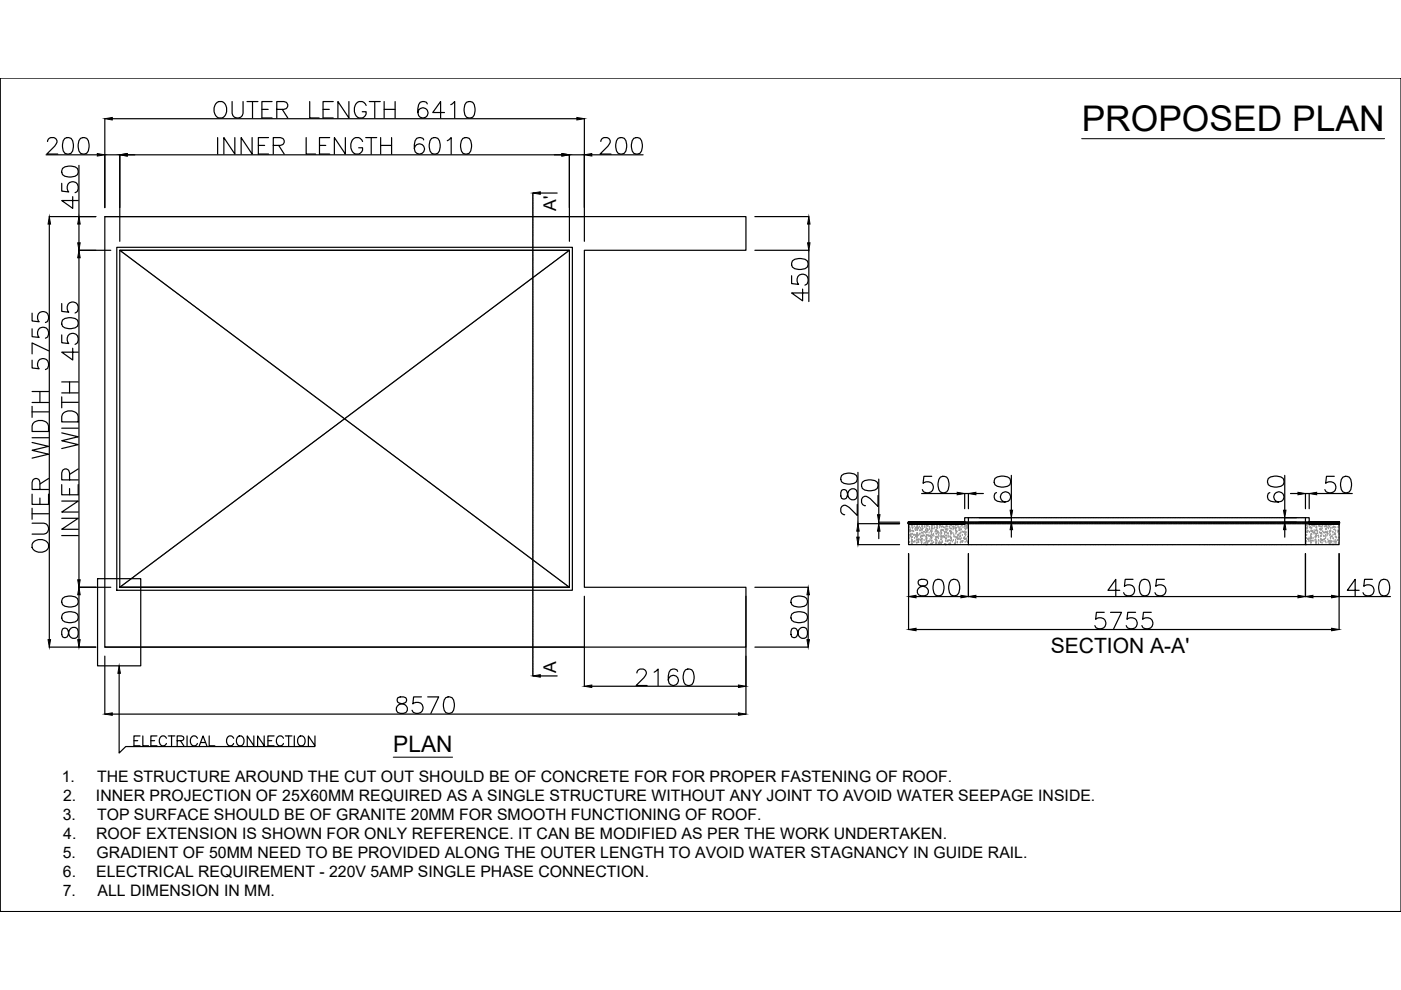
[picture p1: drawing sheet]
<svg xmlns="http://www.w3.org/2000/svg" width="297mm" height="210mm" viewBox="0 0 297 210" stroke-linecap="round" stroke-linejoin="round" font-family="sans-serif">
<defs><g id="words">
<text font-size="7.5" x="229.3" y="27.8">PROPOSED PLAN</text>
<text font-size="5.3" x="27.5" y="159.5">ELECTRICAL CONNECTION</text>
<text font-size="4.8" x="83.4" y="159.5">PLAN</text>
<text font-size="4.5" x="222.8" y="138.5">SECTION A-A'</text>
<g font-size="3.7">
<text x="117.9" y="44.7" transform="rotate(-90 117.9 44.7)">A'</text>
<text x="117.9" y="142.7" transform="rotate(-90 117.9 142.7)">A</text>
</g>
<g font-size="3.4">
<text x="13.1" y="165.7">1.</text>
<text x="20.6" y="165.7">THE STRUCTURE AROUND THE CUT OUT SHOULD BE OF CONCRETE FOR FOR PROPER FASTENING OF ROOF.</text>
<text x="13.3" y="173.8">3.</text>
<text x="13.4" y="169.7">2.</text>
<text x="20.3" y="169.7">INNER PROJECTION OF 25X60MM REQUIRED AS A SINGLE STRUCTURE WITHOUT ANY JOINT TO AVOID WATER SEEPAGE INSIDE.</text>
<text x="20.6" y="173.8">TOP SURFACE SHOULD BE OF GRANITE 20MM FOR SMOOTH FUNCTIONING OF ROOF.</text>
<text x="13.4" y="177.8">4.</text>
<text x="20.4" y="177.8">ROOF EXTENSION IS SHOWN FOR ONLY REFERENCE. IT CAN BE MODIFIED AS PER THE WORK UNDERTAKEN.</text>
<text x="13.3" y="181.9">5.</text>
<text x="13.3" y="185.9">6.</text>
<text x="20.4" y="185.9">ELECTRICAL REQUIREMENT - 220V 5AMP SINGLE PHASE CONNECTION.</text>
<text x="20.5" y="181.9">GRADIENT OF 50MM NEED TO BE PROVIDED ALONG THE OUTER LENGTH TO AVOID WATER STAGNANCY IN GUIDE RAIL.</text>
<text x="13.3" y="190">7.</text>
<text x="20.7" y="190">ALL DIMENSION IN MM.</text>
</g>
</g></defs>
<!-- layer: 0 -->
<g fill="none" stroke="#000" stroke-width=".25">
<path d="M9.8 32.8h10.8M10.1 30a.87 .87 0 0 1 .6-.8h.7a.85 .85 0 0 1 .5 1.3l-2 2.2h2.3M13.1 38.9v1.6l1.5 .2a1.23 1.23 0 0 1-.1-1.9 1.23 1.23 0 0 1 1.9 .3 1.23 1.23 0 0 1-.5 1.8M13.3 35.7a2.7 2.7 0 0 1 3.1 0 1.13 1.13 0 0 1-.5 1.7 2.91 2.91 0 0 1-2.6-.4l-.2-.5zM13.7 29.3a1.13 1.13 0 0 1 1.7 .5 2.92 2.92 0 0 1-.3 2.7 1.13 1.13 0 0 1-1.7-.5 2.91 2.91 0 0 1 .3-2.7zM16.7 35.1v10.8M17.1 29.3a1.13 1.13 0 0 1 1.6 .5 2.92 2.92 0 0 1-.3 2.7 1.13 1.13 0 0 1-1.7-.5 2.91 2.91 0 0 1 .4-2.7zM22.2 25.2v18.8M22.2 32.8h3.2v18.4M23.8 25.2h98.5M27 32.8h92.1M46.1 21.7a1.32 1.32 0 0 1 1.9 1.2 1.53 1.53 0 0 1-.3 1.6 1.53 1.53 0 0 1-1.6 .4 2.12 2.12 0 0 1 0-3.2z"/>
<path d="M46.1 29.2v3.5M49.2 21.5v2.5a1.18 1.18 0 0 0 1.2 1 1.18 1.18 0 0 0 1.1-1v-2.5M49.8 29.2v3.5l-2.3-3.5v3.5M52.4 21.5h2.3M53.5 29.2v3.5l-2.4-3.5v3.5M53.5 21.5v3.5M54.8 30.8h1.3M55.5 23.2h1.4M56.9 29.2h-2.1v3.5h2.1M57.7 21.5h-2.2v3.5h2.2M57.9 30.8h1.5l.5-.1a.81 .81 0 0 0 0-1.4l-.5-.1h-1.5v3.5M58.7 23.2h1.5l.5-.2a.82 .82 0 0 0 0-1.3l-.5-.2h-1.5v3.5"/>
<path d="M59.1 30.8l1.2 1.9M59.8 23.2l1.2 1.8M64.9 29.2v3.5h2M65.7 21.5v3.5h2M67.7 30.8h1.4M68.5 23.2h1.3M69.9 29.2h-2.2v3.5h2.2M70.7 21.5h-2.2v3.5h2.2M73.2 29.2v3.5l-2.3-3.5v3.5M74 21.5v3.5l-2.4-3.5v3.5M76.9 30a1.28 1.28 0 0 0-1.5-.8 1.28 1.28 0 0 0-1 1.3 1.52 1.52 0 0 0 .3 1.7 1.52 1.52 0 0 0 1.7 .3l.5-.7v-.5h-.9M77.5 29.2h2.4"/>
<path d="M77.6 22.4a1.28 1.28 0 0 0-1.4-.9 1.28 1.28 0 0 0-1.1 1.4 1.53 1.53 0 0 0 .4 1.6 1.53 1.53 0 0 0 1.6 .4l.5-.7v-.5h-.8M78.3 21.5h2.3M78.7 29.2v3.5M79.5 21.5v3.5M80.7 30.8h2.3M80.7 29.2v3.5M81.4 23.2h2.4M81.4 21.5v3.5M83 29.2v3.5M83.8 21.5v3.5M89.8 29.7a1.02 1.02 0 0 0-1.5-.4 3.2 3.2 0 0 0-.3 2.9 1.08 1.08 0 0 0 1.8 .1 1.08 1.08 0 0 0-.5-1.7 1.08 1.08 0 0 0-1.5 .9M90.6 22a1.05 1.05 0 0 0-1.5-.3 3.1 3.1 0 0 0-.3 2.8 1.08 1.08 0 0 0 1.7 .1 1.08 1.08 0 0 0-.4-1.7 1.08 1.08 0 0 0-1.5 1"/>
<path d="M91.5 29.3a1.13 1.13 0 0 1 1.7 .5 2.87 2.87 0 0 1-.4 2.7 1.13 1.13 0 0 1-1.6-.5 2.87 2.87 0 0 1 .3-2.7zM94.2 23.9h-2.4l1.6-2.4v3.5M94.8 29.8l.9-.6v3.5M95.6 22.2l.8-.7v3.5M98.1 29.3a1.13 1.13 0 0 1 1.7 .5 2.87 2.87 0 0 1-.3 2.7 1.13 1.13 0 0 1-1.7-.5 2.87 2.87 0 0 1 .3-2.7zM98.9 21.7a1.14 1.14 0 0 1 1.7 .5 2.92 2.92 0 0 1-.4 2.7 1.15 1.15 0 0 1-1.6-.5 2.94 2.94 0 0 1 .3-2.7zM123.9 32.8h-3.2v18.4M123.9 25.2v26M125.5 32.8h10.9M127.4 30a.87 .87 0 0 1 .7-.8h.6a.85 .85 0 0 1 .5 1.3l-2 2.2h2.3M131 29.3a1.13 1.13 0 0 1 1.7 .5 2.87 2.87 0 0 1-.3 2.7 1.13 1.13 0 0 1-1.7-.5 2.87 2.87 0 0 1 .3-2.7zM134.4 29.3a1.13 1.13 0 0 1 1.6 .5 2.87 2.87 0 0 1-.3 2.7 1.13 1.13 0 0 1-1.7-.5 2.87 2.87 0 0 1 .4-2.7z"/>
<path d="M10.4 45.9h9.9M10.5 47.5v88.1M15.4 41.7v2.5l-2.3-1.7h3.5M16.7 53.1h6.8M16.7 47.5v4M16.7 54.7v68.2M22.2 45.9h136v7.2h-34.3v71.4h34.3v12.7h-136M24.8 52.4h96.6v72.8h-96.6zM25.4 53.1h95.3M114.6 40.9h3.5M123.9 45.9h-101.7v91.3h101.7M160 53.1h11.5"/>
<path d="M160 45.9h11.5M167.8 58.5v1.6l1.5 .2a1.23 1.23 0 0 1 0-1.9 1.23 1.23 0 0 1 1.8 .3 1.23 1.23 0 0 1-.4 1.8M168 55.3a2.7 2.7 0 0 1 3.2 0 1.13 1.13 0 0 1-.5 1.7 2.91 2.91 0 0 1-2.7-.4l-.2-.5zM171.5 47.5v4M171.5 53.1v10.8M6.8 76.4v1.6l1.5 .2a1.23 1.23 0 0 1 0-1.9 1.23 1.23 0 0 1 1.8 .3 1.23 1.23 0 0 1-.5 1.8M6.8 69.7v1.7l1.5 .1a1.23 1.23 0 0 1 0-1.8 1.23 1.23 0 0 1 1.8 .2 1.23 1.23 0 0 1-.5 1.8M6.8 66.4v1.7l1.5 .1a1.23 1.23 0 0 1 0-1.8 1.23 1.23 0 0 1 1.8 .2 1.23 1.23 0 0 1-.5 1.8M10.3 74.4l-3.5-1.7v2.3M13.1 71v1.7l1.5 .1a1.23 1.23 0 0 1 0-1.8 1.23 1.23 0 0 1 1.8 .2 1.23 1.23 0 0 1-.5 1.8M13.1 64.4v1.6l1.5 .2a1.23 1.23 0 0 1 0-1.9 1.23 1.23 0 0 1 1.8 .3 1.23 1.23 0 0 1-.5 1.8M13.3 67.9a2.7 2.7 0 0 1 3.1 0 1.13 1.13 0 0 1-.5 1.6 2.87 2.87 0 0 1-2.6-.3l-.2-.5z"/>
<path d="M15.4 73.8v2.5l-2.3-1.6h3.5M170.2 61.3v2.5l-2.4-1.7h3.5M6.8 93.8l3.5 .8-3.5 .9 3.5 .8-3.5 .8M6.8 86.2v2.3M6.8 92.8h3.5M6.8 87.3h3.5M6.8 85.3h3.5M6.8 83h3.5M7.3 89.5a1.97 1.97 0 0 1 3 .8v1.2h-3.5v-1.2l.2-.5zM8.5 83v2.3M13.1 91.8l3.5 .8-3.5 .8 3.5 .9-3.5 .8M13.1 90.8h3.5"/>
<path d="M13.1 85.3h3.5M13.1 84.1v2.4M13.1 83.3h3.5M13.1 81h3.5M13.3 87.8a1.95 1.95 0 0 1 3.3 .5v1.2h-3.5v-1.2zM14.7 81v2.3M16.6 99.4l-1.9 1.2M6.8 110.9h2.5a1.17 1.17 0 0 1 1 1.2 1.17 1.17 0 0 1-1 1.1h-2.5M6.8 104.8v2.1h3.5v-2.1M6.8 108.9h3.5M6.8 107.8v2.3M7.3 114.7a2.05 2.05 0 0 1 3 .7 1.61 1.61 0 0 1-2.2 1.7 1.31 1.31 0 0 1-1.2-.9 1.31 1.31 0 0 1 .4-1.5z"/>
<path d="M8.5 103.8v-1.5l-.2-.5a.82 .82 0 0 0-1.3 0l-.2 .5v1.5h3.5M8.5 105.6v1.3M10.3 101.5l-1.8 1.1M13.1 109.9h3.5l-3.5 2.3h3.5M13.1 106.2h3.5l-3.5 2.4h3.5M13.1 102.7v2.2h3.5v-2.2M13.1 113.6h3.5M14.7 101.8v-1.5l-.1-.5a.79 .79 0 0 0-1.3 0l-.2 .5v1.5h3.5M14.7 103.6v1.3M178.4 104a1.33 1.33 0 0 0 .4 1.8l.6-.2 .2-.3a1.46 1.46 0 0 1 1.5-1.7l.3 .2a1.36 1.36 0 0 1-.3 2.2 1.11 1.11 0 0 1-1.3-1l-.2-.7a.7 .7 0 0 0-1.2-.3zM178.4 100.8a2.67 2.67 0 0 1 3.2 0 1.13 1.13 0 0 1-.5 1.7 2.94 2.94 0 0 1-2.7-.4l-.1-.5zM181.8 107v2.3l-1.7-1.7a1.09 1.09 0 0 0-1.5-.3l-.3 .5v.7a.87 .87 0 0 0 .8 .6"/>
<path d="M181.9 115.5h8.8M181.9 100.2v10.8h8.8M181.9 112.6v1.3M182.8 102.2a2.7 2.7 0 0 1 3.2 0 1.13 1.13 0 0 1-.5 1.7 2.91 2.91 0 0 1-2.7-.3l-.1-.5zM186.2 105.1v2.3l-1.7-1.7a1.09 1.09 0 0 0-1.5-.3l-.3 .5v.7a.87 .87 0 0 0 .8 .6M186.3 101.6v7.5M186.3 112.6v1.6M190.7 110.7h-4.4v.3M192.6 111h11.9v-1.2h.8v5.7h-12.7zM192.6 110.7h11.9v.3h-11.9zM192.6 110.8h.1M192.6 117.4v16.1"/>
<path d="M192.7 110.7h-.1M192.7 110.8l-.1 .1M192.7 110.7v.1M192.8 110.9l-.2 .1M192.8 110.9v.1M192.8 110.7l-.1 .2M192.9 110.7l-.1 .1M192.9 110.8l-.2 .2M192.9 110.9v.1M193 110.7l-.3 .3M193 110.8l-.1 .1M193 110.7l-.2 .2"/>
<path d="M193.1 110.8l-.4 .2M193.2 110.7l-.4 .3M193.2 110.8h-.1M193.2 110.8l-.2 .2M193.2 110.7l-.3 .3M193.2 110.8l.1-.1-.3 .3M193.3 110.9h-.1M193.4 110.8v-.1l-.3 .3M193.4 111h.1M193.4 110.7l-.3 .3M193.5 110.8h-.1M193.5 110.9l-.1 .1"/>
<path d="M193.6 110.7l-.4 .3 .3-.1M193.6 111h.1M193.6 110.7h.1M193.6 110.7l-.2 .2M193.7 110.7l-.3 .3M193.7 110.9h-.1M193.7 110.7l-.2 .2M193.8 110.7l-.4 .3M193.8 110.7h.1M193.8 110.7l-.3 .3M193.9 110.8l-.3 .2M193.9 110.7l-.1 .1"/>
<path d="M193.9 110.9h-.1M193.9 111h.1M193.9 110.7h.1M194 110.9l-.1 .1M194 110.7l-.4 .3M194 111h.1M194 110.8l-.1 .1M194.1 110.9l-.2 .1M194.1 111h.1M194.1 110.7l-.4 .3M194.1 110.8v.1M194.1 110.7l-.3 .3"/>
<path d="M194.2 111h.1M194.2 110.7l-.3 .3M194.2 110.9v.1M194.3 110.7l-.2 .3M194.3 110.8h-.1M194.3 110.7l-.3 .3M194.4 110.7l-.1 .1M194.4 110.7l-.3 .3M194.4 110.8l-.1 .2M194.5 110.7l-.2 .2M194.5 110.9l-.1 .1M194.5 110.7l-.3 .3"/>
<path d="M194.6 110.7l-.4 .3M194.6 110.9l-.2 .1M194.6 110.7l-.3 .3M194.7 110.8l-.1 .2M194.8 110.7l-.4 .3M194.8 110.7l-.3 .3M194.8 110.9l.1-.2-.4 .3M194.8 110.8h-.1M194.9 110.9l-.2 .1M194.9 110.7h.1M194.9 111h.1M195 110.7l-.4 .3"/>
<path d="M195 110.9l-.1 .1M195 110.8l-.1 .1M195 110.7l-.3 .3M195.1 110.8l-.3 .2M195.1 110.9l.2-.2-.3 .3M195.1 110.8h-.1M195.1 110.8l-.2 .2M195.2 110.7l-.3 .3M195.2 110.8v.1M195.3 110.8l-.2 .1M195.3 110.9h-.1M195.3 110.7v.1"/>
<path d="M195.3 110.9l-.1 .1M195.4 110.8v-.1l-.3 .3M195.4 104.6h7.5M195.4 110.8l-.1 .2M195.4 110.8h.1M195.4 110.8l.2-.1-.3 .3M195.5 110.7l-.1 .1M195.5 110.8l-.3 .2M195.5 110.9h.1M195.5 110.7l-.3 .3M195.6 110.7h.1M195.6 111h.1"/>
<path d="M195.7 110.7l-.2 .1M195.7 111h.1M195.7 110.8v.1M195.7 110.7l-.3 .3M195.7 110.7v.1M195.8 110.7h-.1M195.8 110.7l-.4 .3M195.8 110.8l-.2 .2M195.8 110.9l-.1 .1M195.9 110.7l-.2 .1M195.9 110.8l-.3 .2M195.9 111h.1"/>
<path d="M196 110.8l-.1 .1M196 110.7l-.3 .3M196.1 110.7l-.4 .3 .1-.1M196.1 110.7v.1M196.1 110.8l.1-.1-.3 .3M196.1 110.9l-.1 .1M196.1 110.7h.1M196.2 110.8l-.3 .2M196.2 110.8v.1M196.2 110.7h.1M196.2 110.7l-.1 .1M196.3 110.7h-.1"/>
<path d="M196.3 110.9l-.2 .1M196.3 110.8h.1M196.3 110.7l-.3 .3M196.4 110.7l-.3 .3 .1-.1M196.4 110.7l-.2 .3 .1-.1M196.4 110.9h.1M196.4 110.7h.1M196.4 111h.1M196.5 110.7l-.1 .1M196.6 110.7l-.3 .2M196.6 110.8l-.1 .1M196.6 110.7l-.3 .3"/>
<path d="M196.6 110.7v.1M196.6 110.7h.1M196.6 111h.1M196.7 111h.1M196.7 110.7l-.4 .3M196.7 110.8l-.2 .2M196.7 110.7h.1M196.7 110.7l-.3 .3M196.7 110.9h.1M196.8 110.7h-.1M196.8 110.7l-.1 .1M196.9 110.7l-.3 .3"/>
<path d="M196.9 110.8h.1M196.9 110.9l-.1 .1M196.9 110.9h.1M197 110.8l.1-.1-.4 .3 .1-.1M197 110.7l-.3 .2M197.1 110.7h.1M197.2 110.8l-.3 .2M197.2 111h.1M197.2 110.8v.1M197.2 110.8l-.1 .1M197.2 110.7l-.3 .3 .2-.3M197.3 110.7l-.4 .3h.2"/>
<path d="M197.3 111h.1M197.3 110.9l-.1 .1M197.3 110.9v.1M197.3 110.7l-.2 .3M197.4 111l.1-.1-.1 .1M197.4 110.7l-.1 .1M197.4 110.8l-.2 .2M197.4 110.7l-.3 .3M197.5 110.8l-.1 .1M197.5 110.8l.1-.1-.4 .3M197.5 110.7l-.2 .2M197.5 111h.1"/>
<path d="M197.5 111l.4-.3-.4 .3M197.5 101h-1.6l-.2 1.5a1.24 1.24 0 0 1 1.9-.1 1.24 1.24 0 0 1-.2 1.9 1.24 1.24 0 0 1-1.8-.5M197.6 110.9l-.2 .1M197.6 110.8l.2-.1-.4 .3M197.6 110.9h.1M197.7 110.9l-.2 .1M197.7 110.7l-.4 .3M197.8 110.7l-.1 .2M197.9 110.8l-.2 .1M197.9 110.9l-.1 .1M197.9 110.9h.1M197.9 110.8l-.1 .1"/>
<path d="M198 110.7l-.1 .1M198 110.9h-.1M198 110.9l-.1 .1M198 111h.1M198 110.8l-.1 .1M198 110.7l-.3 .3M198.1 110.7l-.1 .1M198.1 110.9h.1M198.2 110.8l-.2 .1M198.2 110.7l-.4 .3M198.3 110.7l-.4 .3M198.3 110.7l-.1 .1"/>
<path d="M198.3 110.8l-.3 .2M198.3 110.8l.1-.1-.3 .3M198.4 110.7h.1M198.5 110.7l-.3 .3M198.5 111h.1M198.5 110.8l-.1 .1M198.6 111h-.1M198.6 110.7h.1M198.6 110.8v.1M198.6 110.7l-.3 .3M198.7 110.7l-.1 .1M198.7 110.7l-.4 .3 .2-.1"/>
<path d="M198.7 110.9v.1M198.8 110.7l-.3 .3M198.8 110.8h-.1M198.8 110.7h.1M198.8 110.9l.1-.2-.3 .3M198.9 110.7l-.1 .1M198.9 110.9l-.1 .1 .3-.3-.4 .3M198.9 111h.1M198.9 110.7h.1M198.9 111l.3-.3-.2 .3M198.9 111h-.1M199 110.8v.1"/>
<path d="M199 110.7v.1M199 110.9l-.1 .1M199.1 111h-.1M199.1 111h.1M199.2 110.7l-.2 .2M199.3 110.9h-.1M199.3 110.9v.1M199.3 110.7l-.1 .2M199.4 110.8l-.2 .2M199.4 110.7l-.1 .1M199.4 101.2a1.13 1.13 0 0 1 1.6 .5 2.87 2.87 0 0 1-.3 2.6 1.13 1.13 0 0 1-1.7-.5 2.87 2.87 0 0 1 .4-2.6zM199.4 110.8v.1"/>
<path d="M199.4 110.7l-.2 .3M199.5 110.8l-.1 .1M199.5 110.9l-.1 .1M199.5 111h.1M199.5 110.7l-.3 .3M199.6 110.7l-.1 .1M199.6 110.7l-.3 .3M199.7 110.8h-.1M199.7 110.7l-.4 .3M199.7 110.9l-.1 .1M199.7 110.8v.1M199.7 110.7l-.3 .3 .5-.3-.1 .1"/>
<path d="M199.8 111h-.1M199.8 110.9l-.1 .1M199.9 110.7l-.2 .2M199.9 110.8h.1M200 110.8l-.1 .1M200 110.9h-.1M200 110.7l-.3 .3M200.1 110.7l-.3 .3M200.1 110.7h.1M200.1 110.7l-.1 .2M200.2 110.8l-.2 .1M200.2 111h.1"/>
<path d="M200.2 110.7l-.3 .3M200.2 110.7h.1M200.2 110.8l-.1 .1M200.3 110.7h-.1M200.3 110.7l-.4 .3M200.3 110.9l-.1 .1M200.3 110.9v.1M200.3 110.8l-.2 .2M200.4 110.7l-.4 .3M200.4 110.7l-.1 .1M200.5 110.8l-.1 .1M200.5 110.8h-.1"/>
<path d="M200.5 110.7l-.3 .3M200.5 110.8l-.2 .2M200.6 110.9l-.1 .1M200.6 110.7h.1M200.6 110.8l-.2 .2M200.6 110.7l-.1 .1M200.7 110.8h-.1M200.7 110.9l-.1 .1M200.7 111h.1M200.7 110.8l-.1 .1M200.7 110.7l-.4 .3M200.7 110.7l-.1 .2"/>
<path d="M200.8 110.7h-.1M200.8 110.9l-.2 .1M200.8 110.9l.2-.2-.3 .3M200.8 110.9v.1M200.8 110.8l-.1 .1M200.8 110.7l-.3 .3M200.9 110.7l-.4 .3M200.9 110.8l-.1 .1M200.9 111h.1M201 111h.1M201.1 110.8l-.1 .1M201.1 110.7l-.1 .1"/>
<path d="M201.1 110.8l.1-.1-.4 .3M201.1 110.7h.1M201.2 110.8l-.2 .2M201.2 110.7h.1M201.2 110.7l-.1 .1M201.2 110.7l-.3 .3M201.3 110.8h-.1M201.4 110.7l-.4 .3 .2-.1M201.4 111h.1M201.4 110.9h.1M201.4 110.7l-.3 .3M201.5 110.7l-.3 .3 .1-.1"/>
<path d="M201.5 110.9h.1M201.5 111h.1M201.6 110.7l-.3 .3M201.6 110.7l-.1 .1M201.6 110.7h.1M201.6 110.8l-.2 .2M201.6 111h.1M201.6 110.8v.1M201.7 111h.1M201.7 110.7l-.2 .2M201.7 110.8l-.1 .1M201.7 110.7h.1"/>
<path d="M201.8 110.7l-.4 .3M201.8 110.9l-.1 .1M201.8 110.8l-.1 .1M201.9 110.7l-.4 .3M201.9 110.8h-.1M201.9 110.9l-.1 .1M201.9 111l.3-.3-.2 .3M201.9 110.7l-.3 .3M202 110.8l-.1 .1M202 110.9l-.1 .1M202 110.7l-.3 .3M202.1 110.7h-.1"/>
<path d="M202.1 110.7l-.4 .3M202.1 110.7h.1M202.1 110.8h.1M202.2 110.8h-.1M202.2 110.7l-.4 .3M202.3 110.9l-.1 .1M202.3 110.8h.1M202.3 110.8l-.1 .1M202.3 110.7l-.1 .1M202.3 110.8l-.2 .2M202.4 110.8l-.1 .1M202.4 110.8h-.1"/>
<path d="M202.4 110.8l-.3 .2M202.4 110.9v.1M202.5 110.8l-.2 .2M202.5 110.8l-.3 .2M202.6 110.7l-.3 .3M202.7 110.8h-.1M202.7 110.8l-.2 .2M202.7 110.7l-.4 .3M202.7 110.8l-.3 .2M202.8 110.9h-.1M202.8 110.7l-.3 .3M202.8 110.9l.2-.2-.3 .3"/>
<path d="M202.8 110.9l-.2 .1M202.8 110.7v.1M202.9 110.7l-.3 .3M202.9 111h-.1l.4-.3-.3 .3M202.9 110.7l-.1 .1M203 110.8l-.1 .1M203.1 110.7h-.1M203.1 110.7l-.2 .2M203.1 110.7l-.3 .3M203.1 110.9h.1M203.2 110.8l-.2 .1M203.3 110.7h.1"/>
<path d="M203.3 110.8l-.3 .2M203.3 110.8l.1-.1-.4 .3M203.4 110.9h-.1M203.4 111h.1M203.4 110.7h.1M203.4 110.9l-.1 .1M203.5 111h-.1M203.5 110.9l-.1 .1M203.5 110.7l-.1 .1M203.5 111h.1M203.5 110.8l-.1 .1M203.5 110.7l-.3 .3 .3-.1"/>
<path d="M203.5 110.9v.1M203.6 110.7h-.1M203.6 110.7l-.1 .1M203.6 110.8l-.1 .1M203.6 111h-.1l.3-.3-.4 .3M203.7 110.7l-.2 .2M203.7 111h-.1M203.7 110.8h.1M203.8 110.8h.1M203.8 110.8l-.2 .2zM203.9 111h.1M203.9 110.8l-.2 .2"/>
<path d="M203.9 110.7v.1M203.9 110.9v.1M204 110.8l-.1 .1M204 110.9l-.1 .1M204 111h.1M204 111l.2-.3-.4 .3M204.1 110.9l-.2 .1M204.1 110.7l-.3 .3M204.2 111h-.1M204.3 110.9l-.1 .1M204.3 110.9l.1-.2-.4 .3M204.3 110.8l-.2 .2"/>
<path d="M204.4 110.9l-.2 .1M204.4 111l.1-.2-.2 .2M204.4 110.7l-.4 .3M204.5 110.8l-.1 .1M204.5 110.7l-.3 .3M204.5 110.9h-.1M204.5 110.7l-.1 .2M204.5 110.9v.1M204.5 107.9v-3.3h.8v3.3M204.5 110.8h.1M204.5 110.9l-.1 .1M205.3 117.4v9.1"/>
<path d="M206.9 104.6h1.6M207.6 110.7h6.8M207.6 109.8h6.8M210.9 101.4a2.71 2.71 0 0 1 3.2 0 1.15 1.15 0 0 1-.5 1.7 2.89 2.89 0 0 1-2.7-.3l-.1-.5zM211.3 104.4a1.04 1.04 0 0 0-.4 1.5 3.2 3.2 0 0 0 2.9 .4 1.08 1.08 0 0 0 .1-1.8 1.08 1.08 0 0 0-1.7 .4 1.08 1.08 0 0 0 .9 1.5M214.4 100.8v7.4M214.4 109.8v.9M214.4 112.3v1.6M268.9 101.4a2.7 2.7 0 0 1 3.2 0 1.13 1.13 0 0 1-.5 1.7 2.87 2.87 0 0 1-2.7-.3l-.2-.5zM269.2 104.4a1.02 1.02 0 0 0-.3 1.5 3.2 3.2 0 0 0 2.8 .4 1.08 1.08 0 0 0 .2-1.8 1.08 1.08 0 0 0-1.7 .4 1.08 1.08 0 0 0 .9 1.5M272.4 100.8v7.4M272.4 112.3v1.6"/>
<path d="M273.6 104.6h1.6M274.9 109.8h-2.5v.9h2.5M276.8 109.8h.8v1.2h6.3v4.5h-7.1zM276.8 107.9v-3.3h.8v3.3M276.8 117.4v9.1M277.6 110.7h.1M277.6 110.7h6.3v.3h-6.3zM277.6 111h.1M277.7 110.7l-.1 .1M277.7 110.7h.1M277.7 110.7l-.1 .2M277.7 110.8v.1"/>
<path d="M277.7 110.8h.1M277.8 110.7l-.2 .2M277.8 110.7l-.2 .3M277.8 110.7v.1M277.8 110.9v.1M277.9 110.7h.1M277.9 110.7l-.1 .1M277.9 110.9l-.1 .1M277.9 110.7l-.3 .3M277.9 111h.1M277.9 110.8v.1M278 110.7h-.1"/>
<path d="M278 110.7l-.3 .3M278 111h.1M278 110.7h.1M278.1 110.9l-.1 .1M278.1 110.8l-.2 .1M278.1 110.7l-.4 .3M278.1 110.9l-.2 .1M278.2 110.7l-.4 .3M278.2 111h-.1M278.2 110.7v.1M278.3 110.7l-.4 .3M278.3 110.8l-.3 .2"/>
<path d="M278.3 110.7h.1M278.3 110.8v.1M278.4 110.7h.1M278.4 111h-.1M278.4 110.7l-.4 .3M278.4 111h.1M278.4 110.8l-.2 .2M278.5 110.7l-.4 .3M278.5 110.7l-.1 .1M278.5 110.7h.1M278.5 110.7l-.3 .3M278.5 110.9v.1"/>
<path d="M278.6 110.8h-.1M278.6 111h-.1M278.6 110.7l-.3 .3M278.7 110.9h-.1M278.7 111h-.1M278.7 110.7l-.3 .3M278.8 110.7l-.4 .3M278.8 110.7l-.3 .3M278.8 110.7l-.1 .1M278.9 110.7h.1M278.9 110.8l-.3 .2M278.9 110.8h.1"/>
<path d="M278.9 110.7l-.3 .3M279 110.8l-.3 .2M279 110.7h-.1M279 110.7l-.3 .3M279 110.9h-.1M279 110.7h.1M279 110.9l-.1 .1M279.1 110.7l-.2 .2M279.1 110.9h-.1M279.1 110.7l-.2 .3M279.1 110.8h.1M279.2 104.6h7.5"/>
<path d="M279.2 110.8l-.2 .2 .2-.1M279.2 110.9v.1M279.2 110.9l-.1 .1M279.3 110.8l-.1 .1M279.3 111h-.1M279.3 111h.1M279.3 110.8h-.1M279.3 110.7l-.4 .3 .3-.3M279.3 110.7v.1M279.4 110.7h.1M279.4 110.8h-.1M279.4 110.8h.1"/>
<path d="M279.4 110.7l-.3 .3M279.5 110.7l-.3 .3M279.5 110.9l-.1 .1M279.5 110.8h.1M279.5 110.8v.1M279.5 110.9v.1M279.6 110.7l-.3 .3M279.6 110.7v.1M279.6 110.8v.1M279.7 110.7l-.1 .1M279.7 110.9l-.1 .1M279.7 110.8l-.1 .1"/>
<path d="M279.7 110.7l-.3 .3M279.8 110.8l-.3 .2M279.8 110.9l-.1 .1M279.9 110.7l-.4 .3M279.9 110.8h.1M279.9 110.8v.1M280 110.7l-.4 .3M280 110.8l-.3 .2 .2-.1M280 110.9h.1M280 110.9l.2-.2-.3 .3M280.1 110.7l-.3 .3 .3-.2M280.1 110.7v.1"/>
<path d="M280.2 110.9l.1-.2-.3 .3M280.2 110.8l-.1 .1M280.2 111h.1M280.2 110.7l-.1 .2M280.2 110.9l-.1 .1M280.3 111h.1M280.4 110.8l-.2 .1M280.4 110.7l-.4 .3M280.4 110.9h-.1M280.4 110.7v.1M280.5 110.7l-.4 .3M280.6 110.8l.1-.1-.4 .3z"/>
<path d="M280.6 110.7l-.4 .3M280.6 110.8h.1M280.6 110.9h.1M280.6 111h.1M280.6 110.8l.2-.1-.3 .3M280.7 110.7l-.1 .1M280.7 110.9l-.1 .1M280.8 110.7h.1M280.9 110.7l-.3 .2M280.9 110.8l-.1 .1M280.9 111h-.1M280.9 110.7l-.4 .3"/>
<path d="M281 111h-.1M281 110.9l-.1 .1M281 111h.1M281 110.7l-.4 .3 .2-.1M281 110.8h.1M281 110.7h.1M281 110.9l.2-.2-.4 .3M281 110.9v.1M281.1 110.8l-.4 .2M281.1 111h.1M281.1 110.7h.1M281.2 110.8l-.2 .2"/>
<path d="M281.2 110.8l-.1 .1h.2M281.2 110.9l-.1 .1M281.2 110.7l-.2 .3M281.3 111h.1M281.3 110.7l-.1 .1M281.3 110.9l-.1 .1M281.4 110.7l-.4 .3M281.4 111h.1M281.5 110.7l-.4 .3M281.5 110.7l-.2 .3 .3-.3M281.5 110.9l-.1 .1M281.5 110.9v.1"/>
<path d="M281.6 110.7l-.2 .2M281.7 110.7l-.2 .2M281.7 110.7l-.4 .3M281.7 110.7l-.1 .1M281.7 110.9l-.1 .1M281.7 110.8l-.1 .1M281.7 111h.1M281.8 110.7l-.3 .3M281.8 110.8l-.3 .2M281.8 110.9l.2-.2-.3 .3M281.8 110.8l-.2 .2M281.9 110.8l-.3 .2"/>
<path d="M281.9 110.7l-.1 .2M281.9 110.9h.1M281.9 110.8v.1M282 110.9v.1M282.1 110.7l-.1 .1M282.1 110.7l-.3 .3M282.1 110.7v.1M282.2 110.7h.1M282.2 110.8h.1M282.2 110.7l-.3 .3M282.2 110.8l-.2 .2M282.2 110.9h.1"/>
<path d="M282.3 110.7l-.3 .3M282.3 110.8l-.3 .2M282.3 110.7h.1M282.3 110.8l-.2 .2M282.3 111h.1M282.4 110.7l-.1 .1M282.4 111h.1M282.5 110.7l-.4 .3M282.5 110.7l-.1 .1M282.5 111l.2-.3-.4 .3M282.5 110.8l-.2 .1M282.5 110.7h.1"/>
<path d="M282.5 110.9l-.1 .1M282.5 111h.1M282.5 110.9v.1M282.6 110.7l-.4 .3M282.7 110.8v.1M282.7 110.7l-.3 .3M282.8 110.7l-.3 .3M282.8 110.7v.1M282.8 110.9v.1M282.8 110.7h.1M282.9 110.7l-.4 .3M282.9 101h-1.7l-.1 1.5a1.23 1.23 0 0 1 1.8 0 1.23 1.23 0 0 1-.2 1.8 1.23 1.23 0 0 1-1.8-.5"/>
<path d="M282.9 111h.1M282.9 110.7l-.3 .3M283 110.7h-.1M283 110.7l-.1 .1M283 111h.1M283 110.7h.1M283 111h-.1M283 110.7l-.3 .3M283 110.9v.1M283 110.8l-.2 .2M283.1 110.9h-.1M283.1 111h-.1"/>
<path d="M283.1 110.7l-.2 .2M283.1 110.7l-.3 .3 .1-.1M283.2 110.7h.1M283.2 110.7l-.1 .1M283.2 110.7l-.3 .3M283.3 110.8l-.3 .2M283.3 110.8l-.1 .1M283.3 110.7h.1M283.3 111h.1M283.4 111h.1M283.4 110.8h.1M283.4 110.7l-.3 .3"/>
<path d="M283.5 110.7l-.3 .3M283.5 110.9l-.1 .1M283.5 110.7h.1M283.5 110.9v.1M283.5 110.8h.1M283.6 110.7l-.4 .3M283.6 110.9l-.1 .1M283.6 110.7l-.3 .3M283.7 110.7l-.3 .3M283.7 110.9v.1M283.8 110.7l-.3 .3M283.8 110.7h.1"/>
<path d="M283.8 111h-.1M283.8 110.9v.1M283.9 110.8l-.3 .2M283.9 110.8h.1M283.9 110.9v.1M283.9 110.7l-.3 .3M283.9 111h.1M283.9 117.4v16.1M284.7 101.2a1.13 1.13 0 0 1 1.7 .5 2.92 2.92 0 0 1-.3 2.6 1.13 1.13 0 0 1-1.7-.5 2.83 2.83 0 0 1 .3-2.6zM10.4 137.2h9.9M13.3 133.4a1.32 1.32 0 0 0 .3 1.8l.7-.2 .1-.3a1.43 1.43 0 0 1 1.5-1.7l.3 .2a1.36 1.36 0 0 1-.3 2.1 1.11 1.11 0 0 1-1.3-1l-.2-.6a.71 .71 0 0 0-1.1-.3zM13.3 130.2a2.7 2.7 0 0 1 3.1 0 1.13 1.13 0 0 1-.5 1.7 2.91 2.91 0 0 1-2.6-.4l-.2-.5z"/>
<path d="M13.3 126.9a2.7 2.7 0 0 1 3.1 0 1.13 1.13 0 0 1-.5 1.6 2.91 2.91 0 0 1-2.6-.3l-.2-.5zM16.7 124.5h6.8M16.7 126.1v9.5M20.7 122.7h9.1v18.5h-9.1zM22.2 139.1v12.3M25.4 124.5v-71.4h95.3v71.4h-95.3h95.3M123.9 126.4v19.1M158.2 126.4v25M160 124.5h11.4M160 137.2h11.4M167.9 133.4a1.32 1.32 0 0 0 .3 1.8l.7-.2 .1-.3a1.59 1.59 0 0 1 1-1.7 .89 .89 0 0 1 1.2 .9v.6a1 1 0 0 1-1.1 .9 1 1 0 0 1-.9-1.1l-.2-.6a.7 .7 0 0 0-1.1-.3zM167.9 130.2a2.7 2.7 0 0 1 3.1 0 1.13 1.13 0 0 1-.5 1.7 2.92 2.92 0 0 1-2.6-.4l-.2-.5z"/>
<path d="M167.9 126.9a2.7 2.7 0 0 1 3.1 0 1.13 1.13 0 0 1-.5 1.6 2.92 2.92 0 0 1-2.6-.3l-.2-.5zM171.4 126.1v9.5M194.2 126.5h9.5M194.2 133.5h88.1M194.8 123a.71 .71 0 0 0 .4 1.2 1.59 1.59 0 0 1 1.6 1 .92 .92 0 0 1-.8 1.1h-.7a1 1 0 0 1-.9-1.1 1 1 0 0 1 1.1-.9l.7-.1a.7 .7 0 0 0 .3-1.2l-.5-.2zM198.3 123a1.13 1.13 0 0 1 1.7 .5 2.87 2.87 0 0 1-.3 2.7 1.13 1.13 0 0 1-1.7-.5 2.87 2.87 0 0 1 .3-2.7zM201.6 123a1.13 1.13 0 0 1 1.7 .5 2.87 2.87 0 0 1-.3 2.7 1.13 1.13 0 0 1-1.7-.5 2.87 2.87 0 0 1 .3-2.7zM206.9 126.5h68.3M234.1 129.8h-1.6l-.2 1.5a1.23 1.23 0 0 1 1.9 0 1.23 1.23 0 0 1-.3 1.8 1.23 1.23 0 0 1-1.8-.5M235.5 129.8h2.3l-1.7 3.5M237.4 125.2h-2.5l1.7-2.4v3.5M240.2 122.8h-1.6l-.2 1.5a1.23 1.23 0 0 1 1.9 0 1.23 1.23 0 0 1-.3 1.8 1.23 1.23 0 0 1-1.8-.4"/>
<path d="M240.8 129.8h-1.7l-.2 1.5a1.23 1.23 0 0 1 1.9 0 1.23 1.23 0 0 1-.2 1.8 1.23 1.23 0 0 1-1.8-.5M242 123a1.13 1.13 0 0 1 1.7 .5 2.87 2.87 0 0 1-.3 2.7 1.13 1.13 0 0 1-1.7-.5 2.87 2.87 0 0 1 .3-2.7zM244.1 129.8h-1.7l-.1 1.5a1.23 1.23 0 0 1 1.8 0 1.23 1.23 0 0 1-.2 1.8 1.23 1.23 0 0 1-1.8-.5M246.9 122.8h-1.7l-.2 1.5a1.23 1.23 0 0 1 1.9 0 1.23 1.23 0 0 1-.2 1.8 1.23 1.23 0 0 1-1.8-.4M278.4 126.5h3.9M283.9 126.5h10.9M288.2 125.2h-2.5l1.6-2.4v3.5M291 122.8h-1.7l-.1 1.5a1.23 1.23 0 0 1 1.8 0 1.23 1.23 0 0 1-.2 1.8 1.23 1.23 0 0 1-1.8-.4M292.8 123a1.13 1.13 0 0 1 1.7 .5 2.87 2.87 0 0 1-.4 2.7 1.13 1.13 0 0 1-1.6-.5 2.87 2.87 0 0 1 .3-2.7zM23.8 151.4h132.8M25.3 142.8v16.9l1.4-1.4h40.1M84.4 147.9a.7 .7 0 0 0 .3 1.2 1.61 1.61 0 0 1 1.7 1 .92 .92 0 0 1-.9 1.1h-.6a1 1 0 0 1-.9-1 1 1 0 0 1 1-1l.7-.1a.7 .7 0 0 0 .3-1.2l-.5-.1z"/>
<path d="M89.4 147.8h-1.7l-.2 1.4a1.23 1.23 0 0 1 1.9 0 1.23 1.23 0 0 1-.2 1.9 1.23 1.23 0 0 1-1.8-.5M90.7 147.8h2.3l-1.6 3.4M94.5 147.9a1.13 1.13 0 0 1 1.7 .5 2.87 2.87 0 0 1-.4 2.7 1.13 1.13 0 0 1-1.6-.5 2.87 2.87 0 0 1 .3-2.7zM114.6 143.3h3.5M125.5 145.5h31.1M135 142.7a.87 .87 0 0 1 .7-.8h.7a.85 .85 0 0 1 .5 1.3l-2 2.1h2.3M138.7 142.5l.8-.6v3.4M143.7 142.3a1.02 1.02 0 0 0-1.5-.3 3.1 3.1 0 0 0-.3 2.8 1.08 1.08 0 0 0 1.7 .2 1.08 1.08 0 0 0-.4-1.7 1.08 1.08 0 0 0-1.5 .9M145.3 142a1.13 1.13 0 0 1 1.7 .5 2.87 2.87 0 0 1-.3 2.7 1.13 1.13 0 0 1-1.7-.5 2.87 2.87 0 0 1 .3-2.7zM.1 193.3v-176.7h296.9v176.7h-296.9h296.9"/>
</g>
<g fill="#000" stroke="#000" stroke-width=".21">
<path d="M20.6 32.6l1.6 .2-1.6 .3zM22.2 25.2l1.6-.3v.5zM25.4 32.8l1.6-.2v.5zM119.1 32.6l1.6 .2-1.6 .3zM122.3 24.9l1.6 .3-1.6 .2zM123.9 32.8l1.6-.2v.5zM10.5 45.9l.2 1.6h-.5zM16.7 53.1l.3 1.6h-.5zM16.5 51.5h.5l-.3 1.6zM16.7 45.9l.3 1.6h-.5zM113 40.9l1.6-.2v.5zM171.5 45.9l.2 1.6h-.5z"/>
<path d="M171.2 51.5h.5l-.2 1.6zM181.6 113.9h.6l-.3 1.6zM181.9 111l.3 1.6h-.6zM186.3 111l.3 1.6h-.5zM186.1 109.1h.5l-.3 1.6zM202.9 104.4l1.6 .2-1.6 .3zM205.3 104.6l1.6-.2v.5zM214.4 110.7l.3 1.6h-.5zM214.2 108.2h.5l-.3 1.6zM272.4 110.7l.3 1.6h-.6zM272.1 108.2h.6l-.3 1.6zM275.2 104.4l1.6 .2-1.6 .3z"/>
<path d="M277.6 104.6l1.6-.2v.5zM10.2 135.6h.5l-.2 1.6zM16.5 122.9h.5l-.3 1.6zM16.7 124.5l.3 1.6h-.5zM16.5 135.6h.5l-.3 1.6zM171.4 124.5l.2 1.6h-.5zM171.1 135.6h.5l-.2 1.6zM192.6 126.5l1.6-.3v.5zM192.6 133.5l1.6-.3v.5zM203.7 126.2l1.6 .3-1.6 .2zM205.3 126.5l1.6-.3v.5zM275.2 126.2l1.6 .3-1.6 .2z"/>
<path d="M276.8 126.5l1.6-.3v.5zM282.3 126.2l1.6 .3-1.6 .2zM282.3 133.2l1.6 .3-1.6 .2zM22.2 151.4l1.6-.3v.6zM25.3 141.2l.2 1.6h-.5zM113 143.3l1.6-.3v.6zM123.9 145.5l1.6-.3v.6zM156.6 151.1l1.6 .3-1.6 .3zM156.6 145.2l1.6 .3-1.6 .3z"/>
<circle cx="192.6" cy="111" r=".12"/>
<circle cx="192.6" cy="110.8" r=".12"/>
<circle cx="192.7" cy="110.9" r=".12"/>
<circle cx="192.7" cy="111" r=".12"/>
<circle cx="192.7" cy="110.7" r=".12"/>
<circle cx="192.7" cy="110.8" r=".12"/>
<circle cx="192.8" cy="110.7" r=".12"/>
<circle cx="192.8" cy="110.9" r=".12"/>
<circle cx="192.8" cy="110.8" r=".12"/>
<circle cx="192.8" cy="111" r=".12"/>
<circle cx="192.9" cy="110.8" r=".12"/>
<circle cx="192.9" cy="111" r=".12"/>
<circle cx="192.9" cy="110.9" r=".12"/>
<circle cx="192.9" cy="110.7" r=".12"/>
<circle cx="193" cy="110.8" r=".12"/>
<circle cx="193" cy="111" r=".12"/>
<circle cx="193" cy="110.9" r=".12"/>
<circle cx="193" cy="110.7" r=".12"/>
<circle cx="193.1" cy="110.9" r=".12"/>
<circle cx="193.1" cy="110.7" r=".12"/>
<circle cx="193.1" cy="111" r=".12"/>
<circle cx="193.1" cy="110.8" r=".12"/>
<circle cx="193.2" cy="110.9" r=".12"/>
<circle cx="193.2" cy="110.8" r=".12"/>
<circle cx="193.2" cy="110.7" r=".12"/>
<circle cx="193.2" cy="111" r=".12"/>
<circle cx="193.3" cy="110.9" r=".12"/>
<circle cx="193.3" cy="110.8" r=".12"/>
<circle cx="193.3" cy="111" r=".12"/>
<circle cx="193.3" cy="110.7" r=".12"/>
<circle cx="193.4" cy="110.8" r=".12"/>
<circle cx="193.4" cy="111" r=".12"/>
<circle cx="193.4" cy="110.9" r=".12"/>
<circle cx="193.4" cy="110.7" r=".12"/>
<circle cx="193.5" cy="110.8" r=".12"/>
<circle cx="193.5" cy="111" r=".12"/>
<circle cx="193.5" cy="110.9" r=".12"/>
<circle cx="193.5" cy="110.7" r=".12"/>
<circle cx="193.6" cy="110.9" r=".12"/>
<circle cx="193.6" cy="110.7" r=".12"/>
<circle cx="193.6" cy="111" r=".12"/>
<circle cx="193.6" cy="110.8" r=".12"/>
<circle cx="193.7" cy="110.8" r=".12"/>
<circle cx="193.7" cy="111" r=".12"/>
<circle cx="193.7" cy="110.7" r=".12"/>
<circle cx="193.7" cy="110.9" r=".12"/>
<circle cx="193.8" cy="110.9" r=".12"/>
<circle cx="193.8" cy="110.8" r=".12"/>
<circle cx="193.8" cy="111" r=".12"/>
<circle cx="193.8" cy="110.7" r=".12"/>
<circle cx="193.9" cy="111" r=".12"/>
<circle cx="193.9" cy="110.8" r=".12"/>
<circle cx="193.9" cy="110.9" r=".12"/>
<circle cx="193.9" cy="110.7" r=".12"/>
<circle cx="194" cy="111" r=".12"/>
<circle cx="194" cy="110.8" r=".12"/>
<circle cx="194" cy="110.9" r=".12"/>
<circle cx="194" cy="110.7" r=".12"/>
<circle cx="194.1" cy="110.9" r=".12"/>
<circle cx="194.1" cy="110.7" r=".12"/>
<circle cx="194.1" cy="111" r=".12"/>
<circle cx="194.1" cy="110.8" r=".12"/>
<circle cx="194.2" cy="111" r=".12"/>
<circle cx="194.2" cy="110.7" r=".12"/>
<circle cx="194.2" cy="110.9" r=".12"/>
<circle cx="194.2" cy="110.8" r=".12"/>
<circle cx="194.3" cy="110.9" r=".12"/>
<circle cx="194.3" cy="110.8" r=".12"/>
<circle cx="194.3" cy="111" r=".12"/>
<circle cx="194.3" cy="110.7" r=".12"/>
<circle cx="194.4" cy="110.8" r=".12"/>
<circle cx="194.4" cy="111" r=".12"/>
<circle cx="194.4" cy="110.9" r=".12"/>
<circle cx="194.4" cy="110.7" r=".12"/>
<circle cx="194.5" cy="111" r=".12"/>
<circle cx="194.5" cy="110.8" r=".12"/>
<circle cx="194.5" cy="110.9" r=".12"/>
<circle cx="194.5" cy="110.7" r=".12"/>
<circle cx="194.6" cy="110.9" r=".12"/>
<circle cx="194.6" cy="110.7" r=".12"/>
<circle cx="194.6" cy="111" r=".12"/>
<circle cx="194.6" cy="110.8" r=".12"/>
<circle cx="194.7" cy="110.9" r=".12"/>
<circle cx="194.7" cy="110.7" r=".12"/>
<circle cx="194.7" cy="111" r=".12"/>
<circle cx="194.7" cy="110.8" r=".12"/>
<circle cx="194.8" cy="110.9" r=".12"/>
<circle cx="194.8" cy="110.8" r=".12"/>
<circle cx="194.8" cy="111" r=".12"/>
<circle cx="194.8" cy="110.7" r=".12"/>
<circle cx="194.9" cy="111" r=".12"/>
<circle cx="194.9" cy="110.8" r=".12"/>
<circle cx="194.9" cy="110.9" r=".12"/>
<circle cx="194.9" cy="110.7" r=".12"/>
<circle cx="195" cy="111" r=".12"/>
<circle cx="195" cy="110.8" r=".12"/>
<circle cx="195" cy="110.7" r=".12"/>
<circle cx="195" cy="110.9" r=".12"/>
<circle cx="195.1" cy="110.9" r=".12"/>
<circle cx="195.1" cy="110.7" r=".12"/>
<circle cx="195.1" cy="110.8" r=".12"/>
<circle cx="195.1" cy="111" r=".12"/>
<circle cx="195.2" cy="110.9" r=".12"/>
<circle cx="195.2" cy="110.7" r=".12"/>
<circle cx="195.2" cy="111" r=".12"/>
<circle cx="195.2" cy="110.8" r=".12"/>
<circle cx="195.3" cy="111" r=".12"/>
<circle cx="195.3" cy="110.8" r=".12"/>
<circle cx="195.3" cy="110.9" r=".12"/>
<circle cx="195.3" cy="110.7" r=".12"/>
<circle cx="195.4" cy="111" r=".12"/>
<circle cx="195.4" cy="110.9" r=".12"/>
<circle cx="195.4" cy="110.8" r=".12"/>
<circle cx="195.4" cy="110.7" r=".12"/>
<circle cx="195.5" cy="111" r=".12"/>
<circle cx="195.5" cy="110.8" r=".12"/>
<circle cx="195.5" cy="110.7" r=".12"/>
<circle cx="195.5" cy="110.9" r=".12"/>
<circle cx="195.6" cy="110.7" r=".12"/>
<circle cx="195.6" cy="110.9" r=".12"/>
<circle cx="195.6" cy="110.8" r=".12"/>
<circle cx="195.6" cy="111" r=".12"/>
<circle cx="195.7" cy="110.9" r=".12"/>
<circle cx="195.7" cy="110.7" r=".12"/>
<circle cx="195.7" cy="111" r=".12"/>
<circle cx="195.7" cy="110.8" r=".12"/>
<circle cx="195.8" cy="110.8" r=".12"/>
<circle cx="195.8" cy="111" r=".12"/>
<circle cx="195.8" cy="110.7" r=".12"/>
<circle cx="195.8" cy="110.9" r=".12"/>
<circle cx="195.9" cy="111" r=".12"/>
<circle cx="195.9" cy="110.8" r=".12"/>
<circle cx="195.9" cy="110.7" r=".12"/>
<circle cx="195.9" cy="110.9" r=".12"/>
<circle cx="196" cy="110.8" r=".12"/>
<circle cx="196" cy="110.7" r=".12"/>
<circle cx="196" cy="110.9" r=".12"/>
<circle cx="196" cy="111" r=".12"/>
<circle cx="196.1" cy="110.7" r=".12"/>
<circle cx="196.1" cy="110.9" r=".12"/>
<circle cx="196.1" cy="110.8" r=".12"/>
<circle cx="196.1" cy="111" r=".12"/>
<circle cx="196.2" cy="110.9" r=".12"/>
<circle cx="196.2" cy="111" r=".12"/>
<circle cx="196.2" cy="110.8" r=".12"/>
<circle cx="196.2" cy="110.7" r=".12"/>
<circle cx="196.3" cy="111" r=".12"/>
<circle cx="196.3" cy="110.8" r=".12"/>
<circle cx="196.3" cy="110.7" r=".12"/>
<circle cx="196.3" cy="110.9" r=".12"/>
<circle cx="196.4" cy="110.8" r=".12"/>
<circle cx="196.4" cy="110.7" r=".12"/>
<circle cx="196.4" cy="110.9" r=".12"/>
<circle cx="196.4" cy="111" r=".12"/>
<circle cx="196.5" cy="110.8" r=".12"/>
<circle cx="196.5" cy="110.9" r=".12"/>
<circle cx="196.5" cy="110.7" r=".12"/>
<circle cx="196.5" cy="111" r=".12"/>
<circle cx="196.6" cy="110.7" r=".12"/>
<circle cx="196.6" cy="110.9" r=".12"/>
<circle cx="196.6" cy="111" r=".12"/>
<circle cx="196.6" cy="110.8" r=".12"/>
<circle cx="196.7" cy="110.9" r=".12"/>
<circle cx="196.7" cy="110.7" r=".12"/>
<circle cx="196.7" cy="111" r=".12"/>
<circle cx="196.7" cy="110.8" r=".12"/>
<circle cx="196.8" cy="111" r=".12"/>
<circle cx="196.8" cy="110.8" r=".12"/>
<circle cx="196.8" cy="110.9" r=".12"/>
<circle cx="196.8" cy="110.7" r=".12"/>
<circle cx="196.9" cy="110.8" r=".12"/>
<circle cx="196.9" cy="111" r=".12"/>
<circle cx="196.9" cy="110.7" r=".12"/>
<circle cx="196.9" cy="110.9" r=".12"/>
<circle cx="197" cy="111" r=".12"/>
<circle cx="197" cy="110.8" r=".12"/>
<circle cx="197" cy="110.9" r=".12"/>
<circle cx="197" cy="110.7" r=".12"/>
<circle cx="197.1" cy="110.9" r=".12"/>
<circle cx="197.1" cy="111" r=".12"/>
<circle cx="197.1" cy="110.8" r=".12"/>
<circle cx="197.1" cy="110.7" r=".12"/>
<circle cx="197.2" cy="111" r=".12"/>
<circle cx="197.2" cy="110.7" r=".12"/>
<circle cx="197.2" cy="110.9" r=".12"/>
<circle cx="197.2" cy="110.8" r=".12"/>
<circle cx="197.3" cy="110.8" r=".12"/>
<circle cx="197.3" cy="110.7" r=".12"/>
<circle cx="197.3" cy="110.9" r=".12"/>
<circle cx="197.3" cy="111" r=".12"/>
<circle cx="197.4" cy="110.8" r=".12"/>
<circle cx="197.4" cy="111" r=".12"/>
<circle cx="197.4" cy="110.7" r=".12"/>
<circle cx="197.4" cy="110.9" r=".12"/>
<circle cx="197.5" cy="110.8" r=".12"/>
<circle cx="197.5" cy="111" r=".12"/>
<circle cx="197.5" cy="110.9" r=".12"/>
<circle cx="197.5" cy="110.7" r=".12"/>
<circle cx="197.6" cy="110.7" r=".12"/>
<circle cx="197.6" cy="110.9" r=".12"/>
<circle cx="197.6" cy="111" r=".12"/>
<circle cx="197.6" cy="110.8" r=".12"/>
<circle cx="197.7" cy="110.7" r=".12"/>
<circle cx="197.7" cy="111" r=".12"/>
<circle cx="197.7" cy="110.9" r=".12"/>
<circle cx="197.7" cy="110.8" r=".12"/>
<circle cx="197.8" cy="110.8" r=".12"/>
<circle cx="197.8" cy="111" r=".12"/>
<circle cx="197.8" cy="110.9" r=".12"/>
<circle cx="197.8" cy="110.7" r=".12"/>
<circle cx="197.9" cy="110.8" r=".12"/>
<circle cx="197.9" cy="111" r=".12"/>
<circle cx="197.9" cy="110.7" r=".12"/>
<circle cx="197.9" cy="110.9" r=".12"/>
<circle cx="198" cy="110.9" r=".12"/>
<circle cx="198" cy="110.7" r=".12"/>
<circle cx="198" cy="111" r=".12"/>
<circle cx="198" cy="110.8" r=".12"/>
<circle cx="198.1" cy="110.7" r=".12"/>
<circle cx="198.1" cy="110.9" r=".12"/>
<circle cx="198.1" cy="111" r=".12"/>
<circle cx="198.1" cy="110.8" r=".12"/>
<circle cx="198.2" cy="110.9" r=".12"/>
<circle cx="198.2" cy="110.8" r=".12"/>
<circle cx="198.2" cy="111" r=".12"/>
<circle cx="198.2" cy="110.7" r=".12"/>
<circle cx="198.3" cy="111" r=".12"/>
<circle cx="198.3" cy="110.8" r=".12"/>
<circle cx="198.3" cy="110.9" r=".12"/>
<circle cx="198.3" cy="110.7" r=".12"/>
<circle cx="198.4" cy="110.8" r=".12"/>
<circle cx="198.4" cy="111" r=".12"/>
<circle cx="198.4" cy="110.9" r=".12"/>
<circle cx="198.4" cy="110.7" r=".12"/>
<circle cx="198.5" cy="110.9" r=".12"/>
<circle cx="198.5" cy="110.7" r=".12"/>
<circle cx="198.5" cy="111" r=".12"/>
<circle cx="198.5" cy="110.8" r=".12"/>
<circle cx="198.6" cy="110.7" r=".12"/>
<circle cx="198.6" cy="111" r=".12"/>
<circle cx="198.6" cy="110.9" r=".12"/>
<circle cx="198.6" cy="110.8" r=".12"/>
<circle cx="198.7" cy="110.9" r=".12"/>
<circle cx="198.7" cy="110.8" r=".12"/>
<circle cx="198.7" cy="111" r=".12"/>
<circle cx="198.7" cy="110.7" r=".12"/>
<circle cx="198.8" cy="111" r=".12"/>
<circle cx="198.8" cy="110.8" r=".12"/>
<circle cx="198.8" cy="110.9" r=".12"/>
<circle cx="198.8" cy="110.7" r=".12"/>
<circle cx="198.9" cy="110.9" r=".12"/>
<circle cx="198.9" cy="110.7" r=".12"/>
<circle cx="198.9" cy="111" r=".12"/>
<circle cx="198.9" cy="110.8" r=".12"/>
<circle cx="199" cy="110.8" r=".12"/>
<circle cx="199" cy="110.9" r=".12"/>
<circle cx="199" cy="110.7" r=".12"/>
<circle cx="199" cy="111" r=".12"/>
<circle cx="199.1" cy="110.9" r=".12"/>
<circle cx="199.1" cy="111" r=".12"/>
<circle cx="199.1" cy="110.8" r=".12"/>
<circle cx="199.1" cy="110.7" r=".12"/>
<circle cx="199.2" cy="110.9" r=".12"/>
<circle cx="199.2" cy="111" r=".12"/>
<circle cx="199.2" cy="110.8" r=".12"/>
<circle cx="199.2" cy="110.7" r=".12"/>
<circle cx="199.3" cy="110.8" r=".12"/>
<circle cx="199.3" cy="111" r=".12"/>
<circle cx="199.3" cy="110.9" r=".12"/>
<circle cx="199.3" cy="110.7" r=".12"/>
<circle cx="199.4" cy="110.9" r=".12"/>
<circle cx="199.4" cy="110.7" r=".12"/>
<circle cx="199.4" cy="111" r=".12"/>
<circle cx="199.4" cy="110.8" r=".12"/>
<circle cx="199.5" cy="110.8" r=".12"/>
<circle cx="199.5" cy="110.9" r=".12"/>
<circle cx="199.5" cy="110.7" r=".12"/>
<circle cx="199.5" cy="111" r=".12"/>
<circle cx="199.6" cy="110.9" r=".12"/>
<circle cx="199.6" cy="111" r=".12"/>
<circle cx="199.6" cy="110.8" r=".12"/>
<circle cx="199.6" cy="110.7" r=".12"/>
<circle cx="199.7" cy="110.9" r=".12"/>
<circle cx="199.7" cy="111" r=".12"/>
<circle cx="199.7" cy="110.8" r=".12"/>
<circle cx="199.7" cy="110.7" r=".12"/>
<circle cx="199.8" cy="111" r=".12"/>
<circle cx="199.8" cy="110.9" r=".12"/>
<circle cx="199.8" cy="110.8" r=".12"/>
<circle cx="199.8" cy="110.7" r=".12"/>
<circle cx="199.9" cy="110.8" r=".12"/>
<circle cx="199.9" cy="110.9" r=".12"/>
<circle cx="199.9" cy="110.7" r=".12"/>
<circle cx="199.9" cy="111" r=".12"/>
<circle cx="200" cy="110.7" r=".12"/>
<circle cx="200" cy="110.9" r=".12"/>
<circle cx="200" cy="111" r=".12"/>
<circle cx="200" cy="110.8" r=".12"/>
<circle cx="200.1" cy="110.9" r=".12"/>
<circle cx="200.1" cy="111" r=".12"/>
<circle cx="200.1" cy="110.8" r=".12"/>
<circle cx="200.1" cy="110.7" r=".12"/>
<circle cx="200.2" cy="111" r=".12"/>
<circle cx="200.2" cy="110.8" r=".12"/>
<circle cx="200.2" cy="110.9" r=".12"/>
<circle cx="200.2" cy="110.7" r=".12"/>
<circle cx="200.3" cy="111" r=".12"/>
<circle cx="200.3" cy="110.8" r=".12"/>
<circle cx="200.3" cy="110.7" r=".12"/>
<circle cx="200.3" cy="110.9" r=".12"/>
<circle cx="200.4" cy="110.9" r=".12"/>
<circle cx="200.4" cy="110.8" r=".12"/>
<circle cx="200.4" cy="110.7" r=".12"/>
<circle cx="200.4" cy="111" r=".12"/>
<circle cx="200.5" cy="110.7" r=".12"/>
<circle cx="200.5" cy="110.9" r=".12"/>
<circle cx="200.5" cy="110.8" r=".12"/>
<circle cx="200.5" cy="111" r=".12"/>
<circle cx="200.6" cy="110.9" r=".12"/>
<circle cx="200.6" cy="111" r=".12"/>
<circle cx="200.6" cy="110.8" r=".12"/>
<circle cx="200.6" cy="110.7" r=".12"/>
<circle cx="200.7" cy="111" r=".12"/>
<circle cx="200.7" cy="110.9" r=".12"/>
<circle cx="200.7" cy="110.8" r=".12"/>
<circle cx="200.7" cy="110.7" r=".12"/>
<circle cx="200.8" cy="110.8" r=".12"/>
<circle cx="200.8" cy="111" r=".12"/>
<circle cx="200.8" cy="110.9" r=".12"/>
<circle cx="200.8" cy="110.7" r=".12"/>
<circle cx="200.9" cy="110.7" r=".12"/>
<circle cx="200.9" cy="110.9" r=".12"/>
<circle cx="200.9" cy="111" r=".12"/>
<circle cx="200.9" cy="110.8" r=".12"/>
<circle cx="201" cy="110.9" r=".12"/>
<circle cx="201" cy="110.7" r=".12"/>
<circle cx="201" cy="111" r=".12"/>
<circle cx="201" cy="110.8" r=".12"/>
<circle cx="201.1" cy="111" r=".12"/>
<circle cx="201.1" cy="110.8" r=".12"/>
<circle cx="201.1" cy="110.9" r=".12"/>
<circle cx="201.1" cy="110.7" r=".12"/>
<circle cx="201.2" cy="111" r=".12"/>
<circle cx="201.2" cy="110.8" r=".12"/>
<circle cx="201.2" cy="110.9" r=".12"/>
<circle cx="201.2" cy="110.7" r=".12"/>
<circle cx="201.3" cy="110.8" r=".12"/>
<circle cx="201.3" cy="110.7" r=".12"/>
<circle cx="201.3" cy="110.9" r=".12"/>
<circle cx="201.3" cy="111" r=".12"/>
<circle cx="201.4" cy="110.9" r=".12"/>
<circle cx="201.4" cy="110.7" r=".12"/>
<circle cx="201.4" cy="111" r=".12"/>
<circle cx="201.4" cy="110.8" r=".12"/>
<circle cx="201.5" cy="110.9" r=".12"/>
<circle cx="201.5" cy="111" r=".12"/>
<circle cx="201.5" cy="110.8" r=".12"/>
<circle cx="201.5" cy="110.7" r=".12"/>
<circle cx="201.6" cy="111" r=".12"/>
<circle cx="201.6" cy="110.8" r=".12"/>
<circle cx="201.6" cy="110.9" r=".12"/>
<circle cx="201.6" cy="110.7" r=".12"/>
<circle cx="201.7" cy="111" r=".12"/>
<circle cx="201.7" cy="110.8" r=".12"/>
<circle cx="201.7" cy="110.9" r=".12"/>
<circle cx="201.7" cy="110.7" r=".12"/>
<circle cx="201.8" cy="111" r=".12"/>
<circle cx="201.8" cy="110.8" r=".12"/>
<circle cx="201.8" cy="110.9" r=".12"/>
<circle cx="201.8" cy="110.7" r=".12"/>
<circle cx="201.9" cy="110.7" r=".12"/>
<circle cx="201.9" cy="110.9" r=".12"/>
<circle cx="201.9" cy="111" r=".12"/>
<circle cx="201.9" cy="110.8" r=".12"/>
<circle cx="202" cy="110.9" r=".12"/>
<circle cx="202" cy="111" r=".12"/>
<circle cx="202" cy="110.8" r=".12"/>
<circle cx="202" cy="110.7" r=".12"/>
<circle cx="202.1" cy="111" r=".12"/>
<circle cx="202.1" cy="110.8" r=".12"/>
<circle cx="202.1" cy="110.7" r=".12"/>
<circle cx="202.1" cy="110.9" r=".12"/>
<circle cx="202.2" cy="110.8" r=".12"/>
<circle cx="202.2" cy="110.9" r=".12"/>
<circle cx="202.2" cy="111" r=".12"/>
<circle cx="202.2" cy="110.7" r=".12"/>
<circle cx="202.3" cy="111" r=".12"/>
<circle cx="202.3" cy="110.8" r=".12"/>
<circle cx="202.3" cy="110.9" r=".12"/>
<circle cx="202.3" cy="110.7" r=".12"/>
<circle cx="202.4" cy="110.9" r=".12"/>
<circle cx="202.4" cy="110.7" r=".12"/>
<circle cx="202.4" cy="110.8" r=".12"/>
<circle cx="202.4" cy="111" r=".12"/>
<circle cx="202.5" cy="110.9" r=".12"/>
<circle cx="202.5" cy="110.7" r=".12"/>
<circle cx="202.5" cy="111" r=".12"/>
<circle cx="202.5" cy="110.8" r=".12"/>
<circle cx="202.6" cy="111" r=".12"/>
<circle cx="202.6" cy="110.8" r=".12"/>
<circle cx="202.6" cy="110.9" r=".12"/>
<circle cx="202.6" cy="110.7" r=".12"/>
<circle cx="202.7" cy="110.8" r=".12"/>
<circle cx="202.7" cy="110.9" r=".12"/>
<circle cx="202.7" cy="111" r=".12"/>
<circle cx="202.7" cy="110.7" r=".12"/>
<circle cx="202.8" cy="110.8" r=".12"/>
<circle cx="202.8" cy="111" r=".12"/>
<circle cx="202.8" cy="110.7" r=".12"/>
<circle cx="202.8" cy="110.9" r=".12"/>
<circle cx="202.9" cy="110.9" r=".12"/>
<circle cx="202.9" cy="111" r=".12"/>
<circle cx="202.9" cy="110.8" r=".12"/>
<circle cx="202.9" cy="110.7" r=".12"/>
<circle cx="203" cy="110.7" r=".12"/>
<circle cx="203" cy="110.9" r=".12"/>
<circle cx="203" cy="111" r=".12"/>
<circle cx="203" cy="110.8" r=".12"/>
<circle cx="203.1" cy="110.8" r=".12"/>
<circle cx="203.1" cy="111" r=".12"/>
<circle cx="203.1" cy="110.9" r=".12"/>
<circle cx="203.1" cy="110.7" r=".12"/>
<circle cx="203.2" cy="110.8" r=".12"/>
<circle cx="203.2" cy="110.9" r=".12"/>
<circle cx="203.2" cy="111" r=".12"/>
<circle cx="203.2" cy="110.7" r=".12"/>
<circle cx="203.3" cy="111" r=".12"/>
<circle cx="203.3" cy="110.8" r=".12"/>
<circle cx="203.3" cy="110.9" r=".12"/>
<circle cx="203.3" cy="110.7" r=".12"/>
<circle cx="203.4" cy="110.9" r=".12"/>
<circle cx="203.4" cy="110.7" r=".12"/>
<circle cx="203.4" cy="111" r=".12"/>
<circle cx="203.4" cy="110.8" r=".12"/>
<circle cx="203.5" cy="110.7" r=".12"/>
<circle cx="203.5" cy="110.9" r=".12"/>
<circle cx="203.5" cy="111" r=".12"/>
<circle cx="203.5" cy="110.8" r=".12"/>
<circle cx="203.6" cy="110.8" r=".12"/>
<circle cx="203.6" cy="111" r=".12"/>
<circle cx="203.6" cy="110.9" r=".12"/>
<circle cx="203.6" cy="110.7" r=".12"/>
<circle cx="203.7" cy="110.8" r=".12"/>
<circle cx="203.7" cy="111" r=".12"/>
<circle cx="203.7" cy="110.9" r=".12"/>
<circle cx="203.7" cy="110.7" r=".12"/>
<circle cx="203.8" cy="110.9" r=".12"/>
<circle cx="203.8" cy="110.7" r=".12"/>
<circle cx="203.8" cy="111" r=".12"/>
<circle cx="203.8" cy="110.8" r=".12"/>
<circle cx="203.9" cy="110.7" r=".12"/>
<circle cx="203.9" cy="110.9" r=".12"/>
<circle cx="203.9" cy="111" r=".12"/>
<circle cx="203.9" cy="110.8" r=".12"/>
<circle cx="204" cy="110.9" r=".12"/>
<circle cx="204" cy="110.8" r=".12"/>
<circle cx="204" cy="111" r=".12"/>
<circle cx="204" cy="110.7" r=".12"/>
<circle cx="204.1" cy="110.8" r=".12"/>
<circle cx="204.1" cy="111" r=".12"/>
<circle cx="204.1" cy="110.9" r=".12"/>
<circle cx="204.1" cy="110.7" r=".12"/>
<circle cx="204.2" cy="110.9" r=".12"/>
<circle cx="204.2" cy="111" r=".12"/>
<circle cx="204.2" cy="110.8" r=".12"/>
<circle cx="204.2" cy="110.7" r=".12"/>
<circle cx="204.3" cy="110.9" r=".12"/>
<circle cx="204.3" cy="110.7" r=".12"/>
<circle cx="204.3" cy="111" r=".12"/>
<circle cx="204.3" cy="110.8" r=".12"/>
<circle cx="204.4" cy="110.7" r=".12"/>
<circle cx="204.4" cy="110.9" r=".12"/>
<circle cx="204.4" cy="111" r=".12"/>
<circle cx="204.4" cy="110.8" r=".12"/>
<circle cx="204.5" cy="110.9" r=".12"/>
<circle cx="204.5" cy="111" r=".12"/>
<circle cx="204.5" cy="110.8" r=".12"/>
<circle cx="204.5" cy="110.7" r=".12"/>
<circle cx="277.6" cy="110.9" r=".12"/>
<circle cx="277.6" cy="110.8" r=".12"/>
<circle cx="277.6" cy="111" r=".12"/>
<circle cx="277.6" cy="110.7" r=".12"/>
<circle cx="277.7" cy="110.8" r=".12"/>
<circle cx="277.7" cy="111" r=".12"/>
<circle cx="277.7" cy="110.9" r=".12"/>
<circle cx="277.7" cy="110.7" r=".12"/>
<circle cx="277.8" cy="110.8" r=".12"/>
<circle cx="277.8" cy="111" r=".12"/>
<circle cx="277.8" cy="110.7" r=".12"/>
<circle cx="277.8" cy="110.9" r=".12"/>
<circle cx="277.9" cy="110.7" r=".12"/>
<circle cx="277.9" cy="111" r=".12"/>
<circle cx="277.9" cy="110.9" r=".12"/>
<circle cx="277.9" cy="110.8" r=".12"/>
<circle cx="278" cy="110.8" r=".12"/>
<circle cx="278" cy="111" r=".12"/>
<circle cx="278" cy="110.9" r=".12"/>
<circle cx="278" cy="110.7" r=".12"/>
<circle cx="278.1" cy="110.8" r=".12"/>
<circle cx="278.1" cy="111" r=".12"/>
<circle cx="278.1" cy="110.9" r=".12"/>
<circle cx="278.1" cy="110.7" r=".12"/>
<circle cx="278.2" cy="110.9" r=".12"/>
<circle cx="278.2" cy="110.7" r=".12"/>
<circle cx="278.2" cy="111" r=".12"/>
<circle cx="278.2" cy="110.8" r=".12"/>
<circle cx="278.3" cy="111" r=".12"/>
<circle cx="278.3" cy="110.8" r=".12"/>
<circle cx="278.3" cy="110.9" r=".12"/>
<circle cx="278.3" cy="110.7" r=".12"/>
<circle cx="278.4" cy="110.9" r=".12"/>
<circle cx="278.4" cy="110.8" r=".12"/>
<circle cx="278.4" cy="111" r=".12"/>
<circle cx="278.4" cy="110.7" r=".12"/>
<circle cx="278.5" cy="111" r=".12"/>
<circle cx="278.5" cy="110.8" r=".12"/>
<circle cx="278.5" cy="110.9" r=".12"/>
<circle cx="278.5" cy="110.7" r=".12"/>
<circle cx="278.6" cy="111" r=".12"/>
<circle cx="278.6" cy="110.8" r=".12"/>
<circle cx="278.6" cy="110.9" r=".12"/>
<circle cx="278.6" cy="110.7" r=".12"/>
<circle cx="278.7" cy="110.9" r=".12"/>
<circle cx="278.7" cy="110.7" r=".12"/>
<circle cx="278.7" cy="111" r=".12"/>
<circle cx="278.7" cy="110.8" r=".12"/>
<circle cx="278.8" cy="110.8" r=".12"/>
<circle cx="278.8" cy="111" r=".12"/>
<circle cx="278.8" cy="110.9" r=".12"/>
<circle cx="278.8" cy="110.7" r=".12"/>
<circle cx="278.9" cy="110.9" r=".12"/>
<circle cx="278.9" cy="110.8" r=".12"/>
<circle cx="278.9" cy="111" r=".12"/>
<circle cx="278.9" cy="110.7" r=".12"/>
<circle cx="279" cy="110.8" r=".12"/>
<circle cx="279" cy="111" r=".12"/>
<circle cx="279" cy="110.9" r=".12"/>
<circle cx="279" cy="110.7" r=".12"/>
<circle cx="279.1" cy="111" r=".12"/>
<circle cx="279.1" cy="110.9" r=".12"/>
<circle cx="279.1" cy="110.8" r=".12"/>
<circle cx="279.1" cy="110.7" r=".12"/>
<circle cx="279.2" cy="110.8" r=".12"/>
<circle cx="279.2" cy="110.9" r=".12"/>
<circle cx="279.2" cy="110.7" r=".12"/>
<circle cx="279.2" cy="111" r=".12"/>
<circle cx="279.3" cy="111" r=".12"/>
<circle cx="279.3" cy="110.9" r=".12"/>
<circle cx="279.3" cy="110.8" r=".12"/>
<circle cx="279.3" cy="110.7" r=".12"/>
<circle cx="279.4" cy="110.9" r=".12"/>
<circle cx="279.4" cy="111" r=".12"/>
<circle cx="279.4" cy="110.8" r=".12"/>
<circle cx="279.4" cy="110.7" r=".12"/>
<circle cx="279.5" cy="110.8" r=".12"/>
<circle cx="279.5" cy="111" r=".12"/>
<circle cx="279.5" cy="110.9" r=".12"/>
<circle cx="279.5" cy="110.7" r=".12"/>
<circle cx="279.6" cy="111" r=".12"/>
<circle cx="279.6" cy="110.8" r=".12"/>
<circle cx="279.6" cy="110.9" r=".12"/>
<circle cx="279.6" cy="110.7" r=".12"/>
<circle cx="279.7" cy="110.8" r=".12"/>
<circle cx="279.7" cy="110.7" r=".12"/>
<circle cx="279.7" cy="110.9" r=".12"/>
<circle cx="279.7" cy="111" r=".12"/>
<circle cx="279.8" cy="110.9" r=".12"/>
<circle cx="279.8" cy="111" r=".12"/>
<circle cx="279.8" cy="110.8" r=".12"/>
<circle cx="279.8" cy="110.7" r=".12"/>
<circle cx="279.9" cy="110.9" r=".12"/>
<circle cx="279.9" cy="110.8" r=".12"/>
<circle cx="279.9" cy="111" r=".12"/>
<circle cx="279.9" cy="110.7" r=".12"/>
<circle cx="280" cy="111" r=".12"/>
<circle cx="280" cy="110.8" r=".12"/>
<circle cx="280" cy="110.7" r=".12"/>
<circle cx="280" cy="110.9" r=".12"/>
<circle cx="280.1" cy="110.8" r=".12"/>
<circle cx="280.1" cy="110.9" r=".12"/>
<circle cx="280.1" cy="111" r=".12"/>
<circle cx="280.1" cy="110.7" r=".12"/>
<circle cx="280.2" cy="110.9" r=".12"/>
<circle cx="280.2" cy="110.7" r=".12"/>
<circle cx="280.2" cy="111" r=".12"/>
<circle cx="280.2" cy="110.8" r=".12"/>
<circle cx="280.3" cy="111" r=".12"/>
<circle cx="280.3" cy="110.9" r=".12"/>
<circle cx="280.3" cy="110.8" r=".12"/>
<circle cx="280.3" cy="110.7" r=".12"/>
<circle cx="280.4" cy="111" r=".12"/>
<circle cx="280.4" cy="110.8" r=".12"/>
<circle cx="280.4" cy="110.7" r=".12"/>
<circle cx="280.4" cy="110.9" r=".12"/>
<circle cx="280.5" cy="111" r=".12"/>
<circle cx="280.5" cy="110.8" r=".12"/>
<circle cx="280.5" cy="110.9" r=".12"/>
<circle cx="280.5" cy="110.7" r=".12"/>
<circle cx="280.6" cy="110.8" r=".12"/>
<circle cx="280.6" cy="110.9" r=".12"/>
<circle cx="280.6" cy="111" r=".12"/>
<circle cx="280.6" cy="110.7" r=".12"/>
<circle cx="280.7" cy="110.9" r=".12"/>
<circle cx="280.7" cy="110.7" r=".12"/>
<circle cx="280.7" cy="111" r=".12"/>
<circle cx="280.7" cy="110.8" r=".12"/>
<circle cx="280.8" cy="110.9" r=".12"/>
<circle cx="280.8" cy="111" r=".12"/>
<circle cx="280.8" cy="110.8" r=".12"/>
<circle cx="280.8" cy="110.7" r=".12"/>
<circle cx="280.9" cy="111" r=".12"/>
<circle cx="280.9" cy="110.8" r=".12"/>
<circle cx="280.9" cy="110.7" r=".12"/>
<circle cx="280.9" cy="110.9" r=".12"/>
<circle cx="281" cy="111" r=".12"/>
<circle cx="281" cy="110.8" r=".12"/>
<circle cx="281" cy="110.7" r=".12"/>
<circle cx="281" cy="110.9" r=".12"/>
<circle cx="281.1" cy="111" r=".12"/>
<circle cx="281.1" cy="110.8" r=".12"/>
<circle cx="281.1" cy="110.9" r=".12"/>
<circle cx="281.1" cy="110.7" r=".12"/>
<circle cx="281.2" cy="110.9" r=".12"/>
<circle cx="281.2" cy="110.7" r=".12"/>
<circle cx="281.2" cy="110.8" r=".12"/>
<circle cx="281.2" cy="111" r=".12"/>
<circle cx="281.3" cy="110.8" r=".12"/>
<circle cx="281.3" cy="111" r=".12"/>
<circle cx="281.3" cy="110.9" r=".12"/>
<circle cx="281.3" cy="110.7" r=".12"/>
<circle cx="281.4" cy="111" r=".12"/>
<circle cx="281.4" cy="110.8" r=".12"/>
<circle cx="281.4" cy="110.7" r=".12"/>
<circle cx="281.4" cy="110.9" r=".12"/>
<circle cx="281.5" cy="110.8" r=".12"/>
<circle cx="281.5" cy="111" r=".12"/>
<circle cx="281.5" cy="110.9" r=".12"/>
<circle cx="281.5" cy="110.7" r=".12"/>
<circle cx="281.6" cy="111" r=".12"/>
<circle cx="281.6" cy="110.8" r=".12"/>
<circle cx="281.6" cy="110.9" r=".12"/>
<circle cx="281.6" cy="110.7" r=".12"/>
<circle cx="281.7" cy="110.7" r=".12"/>
<circle cx="281.7" cy="110.9" r=".12"/>
<circle cx="281.7" cy="110.8" r=".12"/>
<circle cx="281.7" cy="111" r=".12"/>
<circle cx="281.8" cy="110.8" r=".12"/>
<circle cx="281.8" cy="111" r=".12"/>
<circle cx="281.8" cy="110.9" r=".12"/>
<circle cx="281.8" cy="110.7" r=".12"/>
<circle cx="281.9" cy="111" r=".12"/>
<circle cx="281.9" cy="110.8" r=".12"/>
<circle cx="281.9" cy="110.9" r=".12"/>
<circle cx="281.9" cy="110.7" r=".12"/>
<circle cx="282" cy="111" r=".12"/>
<circle cx="282" cy="110.8" r=".12"/>
<circle cx="282" cy="110.7" r=".12"/>
<circle cx="282" cy="110.9" r=".12"/>
<circle cx="282.1" cy="111" r=".12"/>
<circle cx="282.1" cy="110.8" r=".12"/>
<circle cx="282.1" cy="110.9" r=".12"/>
<circle cx="282.1" cy="110.7" r=".12"/>
<circle cx="282.2" cy="110.9" r=".12"/>
<circle cx="282.2" cy="111" r=".12"/>
<circle cx="282.2" cy="110.8" r=".12"/>
<circle cx="282.2" cy="110.7" r=".12"/>
<circle cx="282.3" cy="111" r=".12"/>
<circle cx="282.3" cy="110.8" r=".12"/>
<circle cx="282.3" cy="110.7" r=".12"/>
<circle cx="282.3" cy="110.9" r=".12"/>
<circle cx="282.4" cy="110.8" r=".12"/>
<circle cx="282.4" cy="111" r=".12"/>
<circle cx="282.4" cy="110.7" r=".12"/>
<circle cx="282.4" cy="110.9" r=".12"/>
<circle cx="282.5" cy="110.8" r=".12"/>
<circle cx="282.5" cy="111" r=".12"/>
<circle cx="282.5" cy="110.9" r=".12"/>
<circle cx="282.5" cy="110.7" r=".12"/>
<circle cx="282.6" cy="110.8" r=".12"/>
<circle cx="282.6" cy="111" r=".12"/>
<circle cx="282.6" cy="110.9" r=".12"/>
<circle cx="282.6" cy="110.7" r=".12"/>
<circle cx="282.7" cy="110.7" r=".12"/>
<circle cx="282.7" cy="110.9" r=".12"/>
<circle cx="282.7" cy="111" r=".12"/>
<circle cx="282.7" cy="110.8" r=".12"/>
<circle cx="282.8" cy="111" r=".12"/>
<circle cx="282.8" cy="110.8" r=".12"/>
<circle cx="282.8" cy="110.9" r=".12"/>
<circle cx="282.8" cy="110.7" r=".12"/>
<circle cx="282.9" cy="111" r=".12"/>
<circle cx="282.9" cy="110.8" r=".12"/>
<circle cx="282.9" cy="110.7" r=".12"/>
<circle cx="282.9" cy="110.9" r=".12"/>
<circle cx="283" cy="110.8" r=".12"/>
<circle cx="283" cy="111" r=".12"/>
<circle cx="283" cy="110.7" r=".12"/>
<circle cx="283" cy="110.9" r=".12"/>
<circle cx="283.1" cy="110.9" r=".12"/>
<circle cx="283.1" cy="111" r=".12"/>
<circle cx="283.1" cy="110.8" r=".12"/>
<circle cx="283.1" cy="110.7" r=".12"/>
<circle cx="283.2" cy="110.7" r=".12"/>
<circle cx="283.2" cy="111" r=".12"/>
<circle cx="283.2" cy="110.8" r=".12"/>
<circle cx="283.2" cy="110.9" r=".12"/>
<circle cx="283.3" cy="110.8" r=".12"/>
<circle cx="283.3" cy="111" r=".12"/>
<circle cx="283.3" cy="110.7" r=".12"/>
<circle cx="283.3" cy="110.9" r=".12"/>
<circle cx="283.4" cy="110.8" r=".12"/>
<circle cx="283.4" cy="111" r=".12"/>
<circle cx="283.4" cy="110.9" r=".12"/>
<circle cx="283.4" cy="110.7" r=".12"/>
<circle cx="283.5" cy="111" r=".12"/>
<circle cx="283.5" cy="110.8" r=".12"/>
<circle cx="283.5" cy="110.9" r=".12"/>
<circle cx="283.5" cy="110.7" r=".12"/>
<circle cx="283.6" cy="110.9" r=".12"/>
<circle cx="283.6" cy="111" r=".12"/>
<circle cx="283.6" cy="110.8" r=".12"/>
<circle cx="283.6" cy="110.7" r=".12"/>
<circle cx="283.7" cy="110.7" r=".12"/>
<circle cx="283.7" cy="111" r=".12"/>
<circle cx="283.7" cy="110.8" r=".12"/>
<circle cx="283.7" cy="110.9" r=".12"/>
<circle cx="283.8" cy="110.8" r=".12"/>
<circle cx="283.8" cy="111" r=".12"/>
<circle cx="283.8" cy="110.9" r=".12"/>
<circle cx="283.8" cy="110.7" r=".12"/>
<circle cx="283.9" cy="111" r=".12"/>
<circle cx="283.9" cy="110.8" r=".12"/>
<circle cx="283.9" cy="110.9" r=".12"/>
<circle cx="283.9" cy="110.7" r=".12"/>
<circle cx=".1" cy="193.3" r=".1"/>
</g>
<!-- layer: HIDDEN -->
<g fill="none" stroke="#000" stroke-width=".25">
<path d="M25.4 53.1l.2 .1M25.6 53.2l.2 .2M25.9 53.4v.1M26 53.5l.1 .1M26.1 53.6l.1 .1M26.2 53.7l.1 .1M26.4 53.8h.1M26.5 53.9l.2 .1M26.7 54.1h.1M26.8 54.1l.1 .1M27 54.2v.1M27.1 54.3l.1 .1"/>
<path d="M27.2 54.4l.2 .2M27.4 54.6l.1 .1M27.6 54.7v.1M27.7 54.8h.1M27.8 54.9h.1M27.9 55h.1M28 55.1l.3 .1M28.3 55.2l.1 .1M28.4 55.3l.1 .1M28.5 55.4l.1 .1M28.7 55.5v.1M28.8 55.6l.3 .2"/>
<path d="M29.1 55.9h.1M29.3 56h.1M29.4 56.1h.1M29.5 56.1l.1 .1M29.6 56.2l.3 .3M30 56.5l.1 .1M30.1 56.6l.1 .1M30.2 56.7h.1M30.3 56.8h.1M30.5 56.9h.1M30.6 57l.2 .1M30.8 57.1l.1 .1"/>
<path d="M31 57.2v.1M31.1 57.3l.1 .1M31.2 57.4l.1 .1M31.3 57.5l.1 .1M31.4 57.6l.2 .1M31.7 57.8h.1M31.8 57.9h.1M31.9 58h.1M32 58l.1 .1M32.2 58.1v.1M32.3 58.2l.2 .2M32.5 58.4l.1 .1"/>
<path d="M32.6 58.5l.1 .1M32.8 58.6l.2 .1M33 58.8h.1M33.1 58.9h.1M33.2 59h.1M33.4 59l.4 .4M33.9 59.4v.1M34 59.5l.1 .1M34.1 59.6h.1M34.2 59.7h.1M34.3 59.8h.1M34.5 59.9h.1"/>
<path d="M34.6 59.9l.1 .1M111.5 59.9v.1M111.8 59.8l-.2 .1M111.9 59.7h-.1M112 59.6h-.1M112.3 59.4l-.2 .2M112.4 59.3l-.1 .1M112.6 59.1l-.2 .2M112.8 59l-.1 .1M112.9 59h-.1M113 40.9v102.4M113.1 58.8l-.2 .1"/>
<path d="M113.2 58.7h.1M113.6 58.4l-.3 .2M113.7 58.3l-.1 .1M114 58.1l-.2 .2M114.1 58l-.1 .1M114.3 57.9l-.2 .1M114.4 57.8h.1M114.6 57.7h-.1M114.8 57.5l-.2 .2M114.9 57.4l-.1 .1M115.2 57.2l-.2 .2M115.3 57.1l-.1 .1"/>
<path d="M115.4 57l-.1 .1M115.7 56.9l-.2 .1M115.8 56.8h-.1M115.9 56.7h-.1M116 56.6l-.1 .1M116.1 56.5v.1M116.3 56.4l-.1 .1M116.4 56.3l-.1 .1M116.6 56.1l-.2 .2M116.7 56.1h.1M116.9 56h-.1M117 55.9h-.1"/>
<path d="M117.1 55.8h-.1M117.2 55.7h-.1M117.5 55.5l-.2 .2M117.6 55.4l-.1 .1M117.7 55.3l-.1 .1M117.8 55.2l-.1 .1M117.9 55.1v.1M118.1 55.1h-.1M118.3 54.9l-.2 .1M118.4 54.8h-.1M118.6 54.7l-.1 .1M118.7 54.6l-.1 .1"/>
<path d="M118.8 54.5l-.1 .1M118.9 54.4l-.1 .1M119.2 54.2l-.2 .2M119.3 54.1l-.1 .1M119.4 54.1h-.1M119.5 54h-.1M119.6 53.9h.1M119.8 53.8h-.1M119.9 53.7l-.1 .1M120 53.6l-.1 .1M120.1 53.5l-.1 .1M120.2 53.4v.1"/>
<path d="M120.4 53.3l-.1 .1M120.5 53.2l-.1 .1M120.6 53.2h-.1M120.7 53.1h-.1M34.7 60l.1 .1M34.8 60.1l.1 .1M34.9 60.2l.1 .1M35.1 60.3v.1M35.2 60.4l.1 .1M35.3 60.5l.1 .1M35.4 60.6h.1M35.5 60.7h.1"/>
<path d="M35.7 60.8l.3 .2M36 61l.1 .1M36.1 61.1l.1 .1M36.3 61.2l.1 .1M36.4 61.3l.1 .1M36.5 61.4l.2 .1M36.8 61.6h.1M36.9 61.7h.1M37 61.8h.1M37.1 61.9h.1M37.2 61.9l.1 .1M37.4 62l.2 .2"/>
<path d="M37.6 62.2l.1 .1M37.7 62.3l.1 .1M37.8 62.4l.1 .1M38 62.5h.1M38.1 62.6h.1M38.2 62.7h.1M38.3 62.8h.1M38.4 62.8l.1 .1M38.6 62.9v.1M38.7 63l.1 .1M38.8 63.1l.2 .2M39 63.3l.1 .1"/>
<path d="M39.2 63.4l.1 .1M39.3 63.5l.2 .1M39.5 63.7h.1M39.7 63.7l.2 .2M39.9 63.9l.1 .1M40 64l.1 .1M40.1 64.1l.2 .2M40.4 64.3l.1 .1M40.5 64.4l.2 .1M40.7 64.6h.1M40.9 64.7h.1M41 64.8l.2 .1"/>
<path d="M41.2 64.9l.1 .1M41.3 65l.2 .2M41.6 65.2l.1 .1M41.7 65.3l.1 .1M41.8 65.4l.2 .1M42.1 65.6h.1M42.2 65.7h.1M42.3 65.7l.1 .1M42.4 65.8l.1 .1M42.6 65.9v.1M42.7 66l.2 .2M42.9 66.2l.1 .1"/>
<path d="M43 66.3l.1 .1M43.2 66.4h.1M43.3 66.5h.1M43.4 66.6h.1M43.5 66.6l.2 .2M43.8 66.8v.1M43.9 66.9l.1 .1M44 67l.1 .1M44.1 67.1l.1 .1M44.2 67.2l.5 .3M44.7 67.6h.1M44.8 67.7h.1"/>
<path d="M45 67.7v.1M45.1 67.8l.1 .1M45.2 67.9l.2 .2M45.5 68.1v.1M45.6 68.2l.1 .1M45.7 68.3h.1M45.8 68.4h.1M45.9 68.5h.1M46.1 68.6h.1M46.2 68.6l.1 .1M46.3 68.7l.1 .1M46.4 68.8l.1 .1"/>
<path d="M46.5 68.9l.1 .1M46.7 69v.1M46.8 69.1l.1 .1M46.9 69.2l.1 .1M47 69.3h.1M47.1 69.4h.1M47.3 69.5h.1M47.4 69.5l.1 .1M47.5 69.6l.1 .1M47.6 69.7l.1 .1M47.7 69.8l.1 .1M47.9 69.9v.1"/>
<path d="M48 70l.1 .1M48.1 70.1h.1M48.2 70.2h.1M48.4 70.3h.1M48.5 70.4h.1M48.6 70.5h.1M48.7 70.6h.1M48.8 70.6l.1 .1M49 70.7v.1M49.1 70.8l.1 .1M49.2 70.9l.1 .1M49.3 71l.1 .1"/>
<path d="M49.4 71.1l.1 .1M49.6 71.2h.1M49.7 71.3h.1M49.8 71.4h.1M49.9 71.5h.1M50 71.5l.1 .1M50.2 71.6v.1M50.3 71.7l.1 .1M50.4 71.8l.1 .1M50.5 71.9l.1 .1M50.6 72l.1 .1M50.8 72.1v.1"/>
<path d="M50.9 72.2h.1M51 72.3h.1M51.1 72.4h.1M51.3 72.4v.1M51.4 72.5l.1 .1M51.5 72.6l.1 .1M51.6 72.7l.1 .1M51.7 72.8l.1 .1M51.9 72.9v.1M52 73h.1M52.1 73.1l.3 .2M52.5 73.4h.1"/>
<path d="M52.6 73.5l.2 .1M52.8 73.6l.1 .1M52.9 73.7l.1 .1M53.1 73.8l.2 .2M53.3 74l.1 .1M53.4 74.1l.2 .1M53.7 74.3h.1M53.8 74.4h.1M53.9 74.4l.2 .2M54.2 74.6v.1M54.3 74.7l.2 .2M54.5 74.9l.1 .1"/>
<path d="M54.6 75h.1M54.8 75.1l.2 .1M55 75.3h.1M55.1 75.3l.2 .2M55.4 75.5v.1M55.5 75.6l.1 .1M55.6 75.7l.1 .1M55.7 75.8l.1 .1M55.9 75.9h.1M56 76l.2 .1M56.2 76.2h.1M56.3 76.3h.1"/>
<path d="M56.5 76.4h.1M56.6 76.4l.1 .1M56.7 76.5l.1 .1M56.8 76.6l.2 .2M57.1 76.8v.1M57.2 76.9l.1 .1M57.3 77h.1M57.4 77.1h.1M57.5 77.2h.1M57.7 77.3l.2 .1M57.9 77.4l.1 .1M58 77.5l.1 .1"/>
<path d="M58.2 77.6v.1M58.3 77.7l.1 .1M58.4 77.8l.1 .1M58.5 77.9h.1M58.6 78h.1M58.8 78.1h.1M58.9 78.2h.1M59 78.2l.1 .1M59.1 78.3l.2 .2M59.4 78.5v.1M59.5 78.6l.1 .1M59.6 78.7l.1 .1"/>
<path d="M59.7 78.8h.1M59.8 78.9l.4 .2M60.2 79.2h.1M60.3 79.3h.1M60.4 79.3l.1 .1M60.6 79.4v.1M60.7 79.5l.1 .1M60.8 79.6l.1 .1M60.9 79.7l.1 .1M61.1 79.8v.1M61.2 79.9h.1M61.3 80h.1"/>
<path d="M84.8 80h-.1M84.9 79.9h.1M85.1 79.8l-.1 .1M85.2 79.7l-.1 .1M85.3 79.6l-.1 .1M85.6 79.4l-.2 .2M85.7 79.3l-.1 .1M85.8 79.3h-.1M85.9 79.2h-.1M86 79.1h.1M86.2 79h-.1M86.4 78.8l-.2 .1"/>
<path d="M86.5 78.7l-.1 .1M86.6 78.6v.1M86.8 78.5l-.1 .1M86.9 78.4l-.1 .1M87.2 78.2l-.3 .2M87.4 78.1h-.1M87.5 78h-.1M87.6 77.9h-.1M87.7 77.8l-.1 .1M88.1 77.5l-.3 .3M88.2 77.4l-.1 .1M88.3 77.3v.1"/>
<path d="M88.5 77.3h-.1M88.6 77.2h-.1M88.9 76.9l-.3 .2M89.1 76.8l-.1 .1M89.2 76.7l-.1 .1M89.4 76.5l-.2 .2M89.5 76.4v.1M89.8 76.3l-.2 .1M89.9 76.2h-.1M90 76.1h-.1M90.3 75.9l-.2 .1M90.4 75.8l-.1 .1"/>
<path d="M90.5 75.7l-.1 .1M90.6 75.6l-.1 .1M90.7 75.5v.1M90.9 75.4l-.1 .1M91.1 75.3l-.2 .1M91.2 75.2h.1M91.4 75.1h-.1M91.5 75h-.1M91.6 74.9l-.1 .1M91.7 74.8l-.1 .1M92 74.6l-.2 .2M92.1 74.5l-.1 .1"/>
<path d="M92.2 74.4l-.1 .1M92.3 74.4h-.1M92.4 74.3h.1M92.6 74.2h-.1M92.7 74.1h-.1M92.8 74l-.1 .1M92.9 73.9l-.1 .1M93 73.8v.1M93.2 73.7l-.1 .1M93.3 73.6l-.1 .1M93.4 73.5l-.1 .1M93.5 73.5h-.1"/>
<path d="M93.6 73.4h.1M93.8 73.3h-.1M93.9 73.2h-.1M94 73.1h-.1M94.1 73h.1M94.3 72.9l-.1 .1M94.4 72.8l-.1 .1M94.5 72.7l-.1 .1M94.6 72.6l-.1 .1M95.1 72.3l-.4 .3M95.2 72.2h-.1M95.3 72.1v.1"/>
<path d="M95.5 72l-.1 .1M95.7 71.8l-.2 .2M95.8 71.7l-.1 .1M95.9 71.6v.1M96.1 71.5l-.1 .1M96.2 71.5h-.1M96.3 71.4h-.1M96.4 71.3h-.1M96.5 71.2h.1M96.8 71l-.2 .2M96.9 70.9l-.1 .1M97 70.8v.1"/>
<path d="M97.2 70.7l-.1 .1M97.3 70.6l-.1 .1M97.4 70.6h-.1M97.6 70.4l-.2 .1M97.8 70.3h-.1M97.9 70.2h-.1M98 70.1h-.1M98.1 70l-.1 .1M98.2 69.9v.1M98.5 69.7l-.2 .2M98.6 69.6l-.1 .1M98.8 69.5l-.2 .1"/>
<path d="M99 69.4h-.1M99.1 69.3h-.1M99.3 69.1l-.2 .2M99.4 69v.1M99.7 68.8l-.2 .2M99.8 68.7l-.1 .1M99.9 68.6v.1M100.2 68.5l-.2 .1M100.3 68.4h-.1M100.5 68.2l-.2 .1M100.7 68.1l-.1 .1M100.8 68l-.1 .1"/>
<path d="M101 67.8l-.2 .2M101.1 67.7v.1M101.3 67.7h-.1M101.4 67.6h-.1M101.5 67.5h-.1M101.6 67.4h-.1M102 67.1l-.3 .2M102.1 67l-.1 .1M102.2 66.9l-.1 .1M102.3 66.8v.1M102.5 66.7l-.1 .1M102.8 66.5l-.3 .2"/>
<path d="M103 66.4h-.1M103.1 66.3l-.1 .1M103.2 66.2l-.1 .1M103.3 66.1l-.1 .1M103.4 66v.1M103.6 65.9l-.1 .1M103.7 65.8l-.1 .1M103.8 65.7l-.1 .1M103.9 65.7h-.1M104 65.6h.1M104.2 65.5h-.1M104.3 65.4h-.1"/>
<path d="M104.4 65.3l-.1 .1M104.5 65.2l-.1 .1M104.6 65.1v.1M104.8 65l-.1 .1M104.9 64.9l-.1 .1M105 64.8l-.1 .1M105.1 64.8h-.1M105.2 64.7h.1M105.4 64.6h-.1M105.5 64.5h-.1M105.9 64.2l-.4 .2M106 64.1l-.1 .1"/>
<path d="M106.1 64l-.1 .1M106.2 63.9l-.1 .1M106.3 63.8v.1M106.6 63.7l-.2 .1M106.7 63.6h-.1M106.8 63.5h-.1M106.9 63.4v.1M107.1 63.3l-.1 .1M107.2 63.2l-.1 .1M107.3 63.1l-.1 .1M107.4 63l-.1 .1M107.5 62.9v.1"/>
<path d="M107.7 62.8l-.1 .1M107.8 62.8h-.1M107.9 62.7h-.1M108 62.6h-.1M108.2 62.5h-.1M108.3 62.4l-.1 .1M108.4 62.3l-.1 .1M108.5 62.2l-.1 .1M108.8 62l-.2 .2M108.9 61.9l-.1 .1M109 61.9h-.1M109.1 61.8h-.1"/>
<path d="M109.2 61.7h.1M109.4 61.6h-.1M109.5 61.5h-.1M109.7 61.3l-.2 .2M109.8 61.2v.1M110.1 61l-.2 .2M110.2 60.9l-.1 .1M110.3 60.8v.1M110.6 60.7l-.2 .1M110.7 60.6h-.1M110.9 60.4l-.2 .2M111.1 60.3l-.1 .1"/>
<path d="M111.2 60.2l-.1 .1M111.4 60l-.2 .2M58.1 100l-.1 .1M58.2 99.9v.1M58.5 99.7l-.2 .2M58.6 99.6l-.1 .1M58.7 99.5l-.1 .1M58.8 99.5h.1M59 99.4h-.1M59.1 99.3h-.1M59.3 99.1l-.2 .1M59.4 99v.1"/>
<path d="M59.7 98.8l-.2 .2M59.8 98.7l-.1 .1M59.9 98.6l-.1 .1M60.2 98.5l-.2 .1M60.3 98.4h-.1M60.5 98.2l-.2 .1M60.8 98l-.2 .2M61 97.8l-.2 .2M61.1 97.7v.1M61.4 97.6l-.2 .1M61.4 80.1h.1M61.5 80.2h.1"/>
<path d="M61.6 97.4l-.2 .1M61.7 80.2v.1M61.8 80.3l.1 .1M61.9 97.2l-.2 .1M61.9 80.4l.1 .1M62 97.1l-.1 .1M62 80.5l.1 .1M62.1 80.6l.1 .1M62.2 96.9l-.2 .2M62.3 80.7v.1M62.4 80.8h.1M62.5 96.7l-.2 .2"/>
<path d="M62.5 80.9h.1M62.6 81h.1M62.7 96.6l-.2 .1M62.7 81.1h.1M62.8 96.5h-.1M62.9 81.1l.4 .4M63.1 96.3l-.2 .1M63.2 96.2h-.1M63.3 96.1l-.1 .1M63.3 81.5l.1 .1M63.5 81.6v.1M63.5 95.9l-.2 .2"/>
<path d="M63.6 81.7h.1M63.7 95.8l-.1 .1M63.7 81.8l.2 .1M63.9 95.6l-.2 .2M64 82h.1M64 95.6h.1M64.1 82.1h.1M64.2 95.5h-.1M64.2 82.1l.2 .2M64.4 95.3l-.2 .1M64.4 82.3l.1 .1M64.5 95.2l-.1 .1"/>
<path d="M64.6 82.4v.1M64.7 82.5l.2 .2M64.9 94.9l-.3 .3M64.9 82.7l.1 .1M65 94.8l-.1 .1M65 82.8h.1M65.1 94.7l-.1 .1M65.2 82.9l.2 .1M65.4 83.1h.1M65.5 83.1l.2 .2M65.6 94.4l-.4 .3M65.7 94.3h-.1"/>
<path d="M65.8 83.3v.1M65.8 94.2v.1M65.9 83.4l.1 .1M66 94.1l-.1 .1M66 83.5l.2 .2M66.1 94l-.1 .1M66.2 93.9l-.1 .1M66.2 83.7h.1M66.3 93.8l-.1 .1M66.4 83.8l.2 .1M66.4 93.7v.1M66.6 93.7h-.1"/>
<path d="M66.6 84h.1M66.7 93.6h-.1M66.7 84l.1 .1M66.8 93.5h-.1M66.9 84.1l.2 .2M66.9 93.4h.1M67.1 93.3h-.1M67.1 84.3l.1 .1M67.2 93.2l-.1 .1M67.2 84.4l.2 .2M67.3 93.1l-.1 .1M67.4 93l-.1 .1"/>
<path d="M67.5 84.6h.1M67.5 92.9v.1M67.6 84.7h.1M67.7 92.8l-.1 .1M67.7 84.8h.1M67.8 92.7l-.1 .1M67.8 84.9h.1M67.9 92.7h-.1M67.9 85h.1M68 92.6h-.1M68.1 85l.2 .2M68.1 92.5h.1"/>
<path d="M68.3 92.4h-.1M68.3 85.2l.1 .1M68.4 85.3l.1 .1M68.5 85.4l.1 .1M68.6 92.1l-.3 .3M68.7 85.5v.1M68.7 92v.1M68.8 85.6l.1 .1M68.9 91.9l-.1 .1M68.9 85.7l.2 .1M69 91.8l-.1 .1M69.1 91.8h-.1"/>
<path d="M69.1 85.9h.1M69.3 86h.1M69.3 91.6l-.2 .1M69.4 86l.1 .1M69.5 91.5h-.1M69.5 86.1l.1 .1M69.6 91.4l-.1 .1M69.6 86.2l.1 .1M69.7 91.3l-.1 .1M69.8 86.3l.2 .2M69.8 91.2v.1M70 91.1l-.1 .1"/>
<path d="M70 86.5l.2 .1M70.1 91l-.1 .1M70.2 90.9l-.1 .1M70.2 86.7h.1M70.3 90.8l-.1 .1M70.4 86.8h.1M70.4 90.8h.1M70.5 86.9h.1M70.6 90.7h-.1M70.6 86.9l.4 .4M70.7 90.6h-.1M70.8 90.5h-.1"/>
<path d="M70.9 90.4h-.1M71 90.3v.1M71.1 87.3l.1 .1M71.2 90.2l-.1 .1M71.2 87.4l.1 .1M71.3 90.1l-.1 .1M71.3 87.5h.1M71.4 90l-.1 .1M71.4 87.6h.1M71.6 87.7h.1M71.6 89.8l-.2 .2M71.7 87.8h.1"/>
<path d="M71.8 89.8h-.1M71.8 87.9h.1M71.9 89.7h-.1M71.9 87.9l.1 .1M72 89.6h-.1M72 88l.1 .1M72.1 89.5h-.1M72.2 88.1v.1M72.2 89.4v.1M72.3 88.2l.1 .1M72.4 88.3l.1 .1M72.5 89.2l-.2 .2"/>
<path d="M72.5 88.4l.1 .1M72.6 89.1l-.1 .1M72.7 88.5v.1M72.7 89v.1M72.8 88.6h.1M72.9 88.9l-.1 .1M72.9 88.7h.1M73 88.9h-.1M73 88.8h.1M73.1 88.8h-.1M73.1 88.9h.1M73.3 88.9v.1"/>
<path d="M73.4 89l.1 .1M73.5 88.5l-.4 .2M73.5 89.1l.1 .1M73.6 88.4l-.1 .1M73.6 89.2l.1 .1M73.7 88.3l-.1 .1M73.7 89.3l.2 .2M73.9 88.1l-.2 .2M74 89.5h.1M74.1 88l-.1 .1M74.1 89.6h.1M74.2 89.7h.1"/>
<path d="M74.3 87.9l-.2 .1M74.3 89.8h.1M74.4 87.8h-.1M74.5 89.8v.1M74.5 87.7h.1M74.6 89.9l.2 .2M74.8 87.5l-.2 .1M74.8 90.1l.1 .1M74.9 87.4l-.1 .1M74.9 90.2l.1 .1M75.1 90.3v.1M75.1 87.2l-.2 .2"/>
<path d="M75.2 90.4h.1M75.3 87.1l-.1 .1M75.3 90.5h.1M75.4 87l-.1 .1M75.4 90.6l.2 .1M75.6 86.9l-.2 .1M75.7 90.8h.1M75.8 86.8h-.1M75.8 90.8l.1 .1M75.9 90.9l.1 .1M76 86.6l-.2 .1M76 91l.1 .1"/>
<path d="M76.2 91.1v.1M76.3 91.2l.2 .2M76.5 86.2l-.5 .4M76.5 91.4l.1 .1M76.6 86.1l-.1 .1M76.6 91.5h.1M76.8 91.6h.1M76.8 86l-.2 .1M76.9 91.7l.2 .1M77 85.9h-.1M77.1 85.8h-.1M77.1 91.8l.2 .2"/>
<path d="M77.3 85.6l-.2 .1M77.4 92v.1M77.4 85.5v.1M77.5 92.1l.1 .1M77.6 85.4l-.1 .1M77.6 92.2l.3 .2M77.7 85.3l-.1 .1M77.8 85.2l-.1 .1M77.9 85.1l-.1 .1M78 92.5h.1M78 85v.1M78.1 92.6h.1"/>
<path d="M78.2 85h-.1M78.2 92.7h.1M78.3 84.9h-.1M78.3 92.7l.1 .1M78.4 84.8h-.1M78.5 92.8l.3 .3M78.5 84.7h.1M78.7 84.6h-.1M78.8 84.5l-.1 .1M78.8 93.1l.1 .1M78.9 84.4l-.1 .1M78.9 93.2l.1 .1"/>
<path d="M79 84.3l-.1 .1M79.1 93.3h.1M79.1 84.2v.1M79.2 93.4h.1M79.3 93.5l.2 .1M79.4 84l-.2 .2M79.5 84h-.1M79.5 93.7h.1M79.6 83.9h-.1M79.7 93.7v.1M79.7 83.8h.1M79.8 93.8l.1 .1"/>
<path d="M79.9 83.7h-.1M79.9 93.9l.1 .1M80 83.6l-.1 .1M80 94l.1 .1M80.1 94.1l.2 .2M80.2 83.4l-.2 .2M80.3 83.3v.1M80.4 94.3h.1M80.5 83.2l-.1 .1M80.5 94.4h.1M80.6 83.1l-.1 .1M80.6 94.5h.1"/>
<path d="M80.7 83.1h-.1M80.8 94.6h.1M80.8 83h.1M80.9 94.7h.1M81 94.7l.1 .1M81.1 82.8l-.2 .1M81.1 94.8l.1 .1M81.2 82.7l-.1 .1M81.2 94.9l.1 .1M81.3 82.6l-.1 .1M81.4 95v.1M81.4 82.5v.1"/>
<path d="M81.5 95.1l.3 .2M81.6 82.4l-.1 .1M81.7 82.3l-.1 .1M81.8 82.2l-.1 .1M81.8 95.4h.1M81.9 82.1l-.1 .1M82 95.5h.1M82 82.1h.1M82.1 95.6h.1M82.2 82h-.1M82.2 95.6l.1 .1M82.3 81.9h-.1"/>
<path d="M82.3 95.7l.1 .1M82.4 81.8h-.1M82.4 95.8l.1 .1M82.5 81.7h-.1M82.6 95.9v.1M82.6 81.6v.1M82.7 96l.1 .1M82.8 81.5l-.1 .1M82.8 96.1l.1 .1M82.9 81.4l-.1 .1M82.9 96.2h.1M83 81.3l-.1 .1"/>
<path d="M83.1 96.3h.1M83.1 81.2v.1M83.2 96.4h.1M83.3 81.1l-.1 .1M83.3 96.5h.1M83.4 81.1h-.1M83.4 96.6h.1M83.5 81h-.1M83.5 96.6l.1 .1M83.6 80.9h-.1M83.7 96.7v.1M83.7 80.8h.1"/>
<path d="M83.8 96.8l.2 .2M83.9 80.7l-.1 .1M84 97l.1 .1M84.1 97.1l.1 .1M84.2 80.4l-.3 .3M84.3 97.2h.1M84.3 80.3v.1M84.4 97.3h.1M84.5 80.2l-.1 .1M84.5 97.4h.1M84.6 97.5l.2 .1M84.7 80.1l-.2 .1"/>
<path d="M84.9 97.6v.1M85 97.7l.1 .1M85.1 97.8l.1 .1M85.2 97.9l.1 .1M85.4 98v.1M85.5 98.1l.2 .1M85.7 98.3h.1M85.8 98.4h.1M86 98.5h.1M86.1 98.5l.1 .1M86.2 98.6l.1 .1M86.3 98.7l.2 .2"/>
<path d="M86.6 98.9v.1M86.7 99l.1 .1M86.8 99.1h.1M86.9 99.2h.1M87 99.3h.1M87.2 99.4h.1M87.3 99.5h.1M87.4 99.5l.1 .1M87.5 99.6l.1 .1M87.6 99.7l.1 .1M87.8 99.8v.1M87.9 99.9l.1 .1"/>
<path d="M88 100l.1 .1M31.5 119.9l-.1 .1M31.6 119.8v.1M31.8 119.8h-.1M31.9 119.7h-.1M32.1 119.5l-.2 .1M32.2 119.4h.1M32.4 119.3l-.1 .1M32.5 119.2l-.1 .1M32.6 119.1l-.1 .1M32.7 119l-.1 .1M32.8 118.9v.1"/>
<path d="M33 118.8l-.1 .1M33.1 118.7l-.1 .1M33.2 118.7h-.1M33.3 118.6h-.1M33.5 118.5h-.1M33.6 118.4l-.1 .1M33.7 118.3l-.1 .1M33.8 118.2l-.1 .1M33.9 118.1v.1M34.1 118l-.1 .1M34.4 117.8l-.3 .2M34.5 117.7h.1"/>
<path d="M34.7 117.6h-.1M34.8 117.5h-.1M34.9 117.4l-.1 .1M35.3 117.1l-.4 .3M35.4 117l-.1 .1M35.5 116.9l-.1 .1M35.6 116.9h-.1M35.7 116.8h.1M36.1 116.5l-.3 .2M36.2 116.4l-.1 .1M36.4 116.3l-.1 .1M36.5 116.2l-.1 .1"/>
<path d="M36.6 116.1l-.1 .1M36.8 115.9l-.2 .2M37 115.8l-.1 .1M37.1 115.8h-.1M37.2 115.7h-.1M37.3 115.6h-.1M37.4 115.5v.1M37.7 115.3l-.2 .2M37.8 115.2l-.1 .1M37.9 115.1l-.1 .1M38 115v.1M38.2 114.9l-.1 .1"/>
<path d="M38.3 114.9h-.1M38.5 114.7l-.2 .1M38.6 114.6h.1M38.8 114.5l-.1 .1M39.1 114.2l-.3 .3M39.5 114l-.3 .2M39.6 113.9h-.1M39.9 113.7l-.2 .1M40 113.6h-.1M40.1 113.5l-.1 .1M40.2 113.4l-.1 .1M40.3 113.3v.1"/>
<path d="M40.5 113.2l-.1 .1M40.6 113.1l-.1 .1M40.7 113l-.1 .1M40.8 112.9l-.1 .1M40.9 112.9h.1M41.1 112.8h-.1M41.3 112.6l-.2 .1M41.4 112.5l-.1 .1M41.5 112.4v.1M41.7 112.3l-.1 .1M41.8 112.2l-.1 .1M41.9 112.1l-.1 .1"/>
<path d="M42.1 112l-.2 .1M42.3 111.9h-.1M42.4 111.8h-.1M42.5 111.7h-.1M42.6 111.6v.1M42.8 111.5l-.1 .1M43 111.3l-.2 .2M43.1 111.2l-.1 .1M43.2 111.1v.1M43.4 111.1h-.1M43.5 111h-.1M43.6 110.9h-.1"/>
<path d="M43.8 110.7l-.2 .1M44 110.6l-.1 .1M44.1 110.5l-.1 .1M44.2 110.4l-.1 .1M44.3 110.3l-.1 .1M44.4 110.2v.1M44.6 110.1l-.1 .1M44.7 110.1h-.1M44.8 110h-.1M44.9 109.9h-.1M45 109.8h.1M45.2 109.7l-.1 .1"/>
<path d="M45.3 109.6l-.1 .1M45.4 109.5l-.1 .1M45.5 109.4v.1M45.7 109.3l-.1 .1M45.8 109.2l-.1 .1M45.9 109.1l-.1 .1M46 109.1h-.1M46.1 109h.1M46.3 108.9h-.1M46.4 108.8h-.1M46.5 108.7l-.1 .1M46.6 108.6l-.1 .1"/>
<path d="M47 108.3l-.3 .3M47.1 108.2l-.1 .1M47.2 108.2h-.1M47.3 108.1h.1M47.5 108h-.1M47.6 107.9h-.1M47.7 107.8h-.1M47.8 107.7l-.1 .1M47.9 107.6v.1M48.1 107.5l-.1 .1M48.2 107.4l-.1 .1M48.3 107.3l-.1 .1"/>
<path d="M48.4 107.2v.1M48.6 107.2h-.1M48.7 107.1h-.1M48.9 106.9l-.2 .1M49 106.8v.1M49.3 106.6l-.2 .2M49.4 106.5l-.1 .1M49.5 106.4l-.1 .1M49.9 106.2l-.3 .2M50 106.1h-.1M50.1 106h-.1M50.2 105.9h.1"/>
<path d="M50.4 105.8l-.1 .1M50.7 105.5l-.3 .3M50.8 105.4v.1M51 105.3l-.1 .1M51.1 105.3h-.1M51.2 105.2h-.1M51.6 104.9l-.3 .2M51.7 104.8l-.1 .1M51.8 104.7l-.1 .1M51.9 104.6v.1M52.1 104.5l-.1 .1M52.2 104.4l-.1 .1"/>
<path d="M52.3 104.3l-.1 .1M52.4 104.3h-.1M52.5 104.2h.1M52.8 104l-.2 .1M52.9 103.9l-.1 .1M53 103.8l-.1 .1M53.1 103.7v.1M53.3 103.6l-.1 .1M53.4 103.5l-.1 .1M53.5 103.4l-.1 .1M53.6 103.3v.1M53.9 103.2l-.2 .1"/>
<path d="M54 103.1h-.1M54.1 103h-.1M54.2 102.9v.1M54.4 102.8l-.1 .1M54.7 102.5l-.3 .3M54.8 102.4v.1M55 102.4h-.1M55.1 102.3h-.1M55.2 102.2h-.1M55.3 102.1h-.1M55.4 102h.1M55.6 101.9l-.1 .1"/>
<path d="M55.7 101.8l-.1 .1M55.8 101.7l-.1 .1M55.9 101.6v.1M56.1 101.5l-.1 .1M56.2 101.4l-.1 .1M56.3 101.4h-.1M56.4 101.3h-.1M56.5 101.2h.1M56.7 101.1h-.1M56.8 101l-.1 .1M56.9 100.9l-.1 .1M57 100.8l-.1 .1"/>
<path d="M57.1 100.7v.1M57.3 100.6l-.1 .1M57.4 100.5l-.1 .1M57.5 100.4l-.1 .1M57.6 100.4h-.1M57.7 100.3h.1M57.9 100.2h-.1M58 100.1h-.1M88.1 100.1h.1M88.3 100.2h.1M88.4 100.3h.1M88.5 100.4h.1"/>
<path d="M88.6 100.4l.1 .1M88.7 100.5l.1 .1M88.9 100.6v.1M89 100.7l.1 .1M89.1 100.8l.1 .1M89.2 100.9l.6 .4M89.8 101.4h.1M89.9 101.4l.1 .1M90.1 101.5l.2 .2M90.3 101.7l.1 .1M90.4 101.8l.1 .1M90.5 101.9l.2 .1"/>
<path d="M90.8 102.1h.1M90.9 102.2l.2 .1M91.2 102.4h.1M91.3 102.4l.1 .1M91.4 102.5l.2 .2M91.6 102.7l.1 .1M91.8 102.8l.2 .2M92 103h.1M92.1 103.1h.1M92.2 103.2l.4 .2M92.6 103.4l.2 .2M92.8 103.6l.1 .1"/>
<path d="M93 103.7v.1M93.1 103.8l.1 .1M93.2 103.9l.2 .1M93.4 104.1h.1M93.6 104.2h.1M93.7 104.3h.1M93.8 104.3l.1 .1M93.9 104.4l.1 .1M94.1 104.5l.2 .2M94.3 104.7l.1 .1M94.4 104.8l.1 .1M94.5 104.9h.1"/>
<path d="M94.7 105h.1M94.8 105.1h.1M94.9 105.2h.1M95 105.3h.1M95.1 105.3l.1 .1M95.3 105.4v.1M95.4 105.5l.1 .1M95.5 105.6l.1 .1M95.6 105.7l.1 .1M95.7 105.8l.1 .1M95.9 105.9h.1M96 106h.1"/>
<path d="M96.1 106.1h.1M96.2 106.2h.1M96.3 106.2l.2 .2M96.6 106.4l.1 .1M96.7 106.5l.1 .1M96.8 106.6l.1 .1M97 106.7v.1M97.1 106.8l.1 .1M97.2 106.9l.2 .1M97.4 107.1h.1M97.6 107.2h.1M97.7 107.2l.1 .1"/>
<path d="M97.8 107.3l.1 .1M97.9 107.4l.1 .1M98 107.5l.1 .1M98.2 107.6v.1M98.3 107.7l.2 .1M98.5 107.9h.1M98.6 108h.1M98.8 108.1h.1M98.9 108.2h.1M99 108.2l.1 .1M99.1 108.3l.2 .2M99.4 108.5v.1"/>
<path d="M99.5 108.6l.1 .1M99.6 108.7l.1 .1M99.7 108.8h.1M99.9 108.9h.1M100 109l.5 .4M100.6 109.4l.1 .1M100.7 109.5l.1 .1M100.8 109.6l.3 .2M101.2 109.9h.1M101.3 110h.1M101.4 110.1h.1M101.5 110.1l.1 .1"/>
<path d="M101.7 110.2l.2 .2M101.9 110.4l.1 .1M102 110.5l.1 .1M102.1 110.6l.1 .1M102.3 110.7h.1M102.4 110.8h.1M102.5 110.9l.2 .1M102.8 111.1h.1M102.9 111.1l.1 .1M103 111.2l.2 .2M103.2 111.4l.2 .2M103.5 111.6l.2 .1"/>
<path d="M103.7 111.8h.1M103.8 111.9l.2 .1M104.1 112l.2 .2M104.3 112.2l.2 .2M104.6 112.4v.1M104.7 112.5l.2 .2M104.9 112.7h.1M105 112.8h.1M105.2 112.9l.2 .1M105.4 113l.1 .1M105.5 113.1l.2 .2M105.8 113.3l.1 .1"/>
<path d="M105.9 113.4l.1 .1M106 113.5l.1 .1M106.1 113.6h.1M106.3 113.7h.1M106.4 113.8h.1M106.5 113.9h.1M106.6 114h.1M106.7 114l.1 .1M106.9 114.1v.1M107 114.2l.1 .1M107.1 114.3l.1 .1M107.2 114.4l.1 .1"/>
<path d="M107.3 114.5l.1 .1M107.5 114.6h.1M107.6 114.7h.1M107.7 114.8h.1M107.8 114.9h.1M107.9 114.9l.1 .1M108.1 115l.2 .2M108.3 115.2l.1 .1M108.4 115.3l.1 .1M108.6 115.4v.1M108.7 115.5l.1 .1M108.8 115.6h.1"/>
<path d="M108.9 115.7h.1M109 115.8h.1M109.2 115.8v.1M109.3 115.9l.1 .1M109.4 116l.1 .1M109.5 116.1l.1 .1M109.6 116.2l.1 .1M109.8 116.3v.1M109.9 116.4l.1 .1M110 116.5h.1M110.1 116.6h.1M110.3 116.7h.1"/>
<path d="M110.4 116.8h.1M110.5 116.9h.1M110.6 116.9l.1 .1M110.7 117l.1 .1M110.9 117.1v.1M111 117.2l.3 .3M111.3 117.5h.1M111.5 117.6h.1M111.6 117.7h.1M111.7 117.8h.1M111.8 117.8l.2 .2M112.1 118v.1"/>
<path d="M112.2 118.1l.1 .1M112.3 118.2l.1 .1M112.4 118.3l.1 .1M112.6 118.4v.1M112.7 118.5h.1M112.8 118.6h.1M112.9 118.7l.2 .1M113.2 118.8v.1M113.3 118.9l.1 .1M113.4 119l.1 .1M113.5 119.1l.1 .1M113.6 119.2l.1 .1"/>
<path d="M113.8 119.3l.2 .1M114 119.5h.1M114.1 119.6l.2 .1M114.4 119.8h.1M114.5 119.8l.1 .1M114.6 119.9l.2 .2M204.5 110.7h73.1M204.5 111h73.1M205.3 115.5h71.5M205.3 109.8h71.5M25.6 124.4l-.2 .1M25.7 124.3h-.1"/>
<path d="M25.8 124.2l-.1 .1M26.1 124l-.2 .2M26.2 123.9l-.1 .1M26.4 123.7l-.2 .2M26.6 123.6l-.1 .1M26.7 123.6h-.1M26.8 123.5h-.1M26.9 123.4h-.1M27 123.3h.1M27.2 123.2l-.1 .1M27.5 122.9l-.3 .3M27.6 122.8v.1"/>
<path d="M27.8 122.7l-.1 .1M27.9 122.7h-.1M28.4 122.3l-.5 .3M28.5 122.2l-.1 .1M28.6 122.1l-.1 .1M28.7 122v.1M28.9 121.9l-.1 .1M29 121.8l-.1 .1M29.1 121.7l-.1 .1M29.2 121.6l-.1 .1M29.3 121.6h.1M29.5 121.5h-.1"/>
<path d="M29.6 121.4h-.1M29.7 121.3l-.1 .1M29.8 121.2l-.1 .1M29.9 121.1v.1M30.1 121l-.1 .1M30.2 120.9l-.1 .1M30.3 120.8l-.1 .1M30.4 120.7l-.1 .1M30.6 120.7h-.1M30.7 120.6h-.1M30.8 120.5h-.1M30.9 120.4h-.1"/>
<path d="M31 120.3v.1M31.3 120.1l-.2 .2M31.4 120l-.1 .1M114.8 120.1l.1 .1M115 120.2l.2 .2M115.2 120.4h.1M115.3 120.5h.1M115.5 120.6l.2 .1M115.7 120.7l.1 .1M115.8 120.8l.3 .3M116.2 121.1l.1 .1M116.3 121.2l.1 .1"/>
<path d="M116.4 121.3l.1 .1M116.5 121.4h.1M116.7 121.5l.3 .2M117 121.7l.1 .1M117.1 121.8l.1 .1M117.3 121.9v.1M117.4 122l.1 .1M117.5 122.1l.1 .1M117.6 122.2l.1 .1M117.7 122.3h.1M117.9 122.4h.1M118 122.5h.1"/>
<path d="M118.1 122.6h.1M118.2 122.7h.1M118.3 122.7l.1 .1M118.5 122.8l.1 .1M118.6 122.9l.1 .1M118.7 123l.3 .3M119.1 123.3h.1M119.2 123.4h.1M119.3 123.5h.1M119.4 123.6h.1M119.6 123.6v.1M119.7 123.7l.1 .1"/>
<path d="M119.8 123.8l.1 .1M119.9 123.9l.1 .1M120 124l.1 .1M120.2 124.1v.1M120.3 124.2l.1 .1M120.4 124.3h.1M120.5 124.4h.1M120.6 124.5h.1"/>
</g>
<!-- layer: ELE 1 -->
<path d="M229.3 29.4h64.3M83.4 160.5h12.6" fill="none" stroke="#000" stroke-width=".21"/>
<!-- layer: 0 -->
<g fill="none" stroke="#939598" stroke-width=".25">
<path d="M192.6 114v.1M192.6 114.3h.1M192.7 113.7h.1M192.8 111.1h.1M192.8 111.7l-.1 .1 .1-.1M192.8 111.6h.1M192.8 115h.1M192.8 112.5h.1M192.9 112.8h.1M193 112.6l.1-.1zM193 112.1h.1M193 112.5h.1"/>
<path d="M193 113.2l-.1 .1zM193 113.8h.1M193.2 113.5h.1M193.2 114.1h.1M193.2 111.6h.1M193.3 114.5h.1M193.3 114.8v-.1l-.1 .1h.1M193.4 114.9h.1M193.4 111.4h.1M193.4 111.1h.2zM193.5 112h.1M193.5 111.3h.1"/>
<path d="M193.7 114.9l.1-.1zM193.7 113.5h.1M193.7 112.7h.1M193.8 111.7h.1M193.9 114.9h.1M193.9 113.5h.1M193.9 114.1h.1M194 114.8h.1M194 112.3h.1M194 111.2h.1M194.1 112.5h.1M194.1 113.8h.1"/>
<path d="M194.1 113.4l.2-.1zM194.2 111.8l-.1 .1zM194.2 111.9h.1M194.4 114.6h.1M194.4 113.9h.1M194.4 111.4h.1M194.4 114.1h.1M194.4 113.4h.1M194.5 111.5h.1M194.5 113.5v-.2l-.1 .1 .1 .1M194.6 112v.1h-.2zM194.6 111.9h.2z"/>
<path d="M194.7 114.8h.1M194.7 114.4h.2l-.1-.1-.1 .1M194.8 111.1h.1M194.8 114.8l-.1 .2zM194.8 113.6h.1M194.9 111.7h.1M195 113.3h.1M195 112.5h.1M195.1 113.3h.1M195.2 114.6h.1M195.2 112.1h.1M195.2 112.5h.1"/>
<path d="M195.2 114h.1M195.2 113.8h.1M195.4 114.2l.1-.1zM195.4 115.4h.1M195.4 114.6h.1M195.5 112.5h.1M195.5 111.8h.1M195.6 111.5h.1M195.6 113.7h.1M195.6 111.2h.1M195.7 112.1v-.2l-.1 .2h.1M195.7 113.2h.1"/>
<path d="M195.8 112.7h.2zM195.9 113.6h.1M195.9 115.3h.1M195.9 114.6h.1M195.9 113.5l-.1 .1zM196 111.8h.1M196 111.7h.1M196.2 115l-.1 .1zM196.2 112.6h.1M196.2 112.4h.1M196.3 113.1h.1M196.3 113.9h.1"/>
<path d="M196.3 111.3l.2-.1zM196.3 114.4h.1M196.3 111.9h.1M196.4 114.5h.1M196.5 113.8h.1M196.5 114.7h.1M196.6 115h.1zM196.6 112.5l.1-.2v.2zM196.6 111.6h.1M196.7 115.2h.1M196.8 113.5h.1M196.8 111.6h.1"/>
<path d="M196.9 113.7h.1M197 113.7h.1M197 113h.1M197 114.6v.2l-.2-.1zM197 113.6l.2-.1zM197.1 111.8h.1M197.1 112.1l-.1 .1zM197.2 114.4h.1M197.3 112.6h.1M197.4 113.9h.1M197.4 113.6l-.1 .1zM197.4 115.4h.1"/>
<path d="M197.4 112.9h.1M197.5 112.9h.1M197.5 114.2h.1M197.5 112.2h.1M197.5 111.7h.1M197.5 112.1l.2-.1zM197.6 114.7h.1M197.7 115.1l-.1 .1zM197.7 111.6h.1M197.7 113.6h.1M197.9 113.3h.1M197.9 115.1h.1"/>
<path d="M198 113.7h.1M198 112.2h.1M198 111.4h.1M198.1 111.9h.1M198.3 112.8h.1M198.4 112.7h.1M198.4 114.3l-.2 .1 .2-.1M198.4 114h.1M198.4 115h.1M198.5 114.3h.1M198.5 112.2l-.1 .1 .1-.1M198.6 111.4h.1"/>
<path d="M198.6 115.2h.1M198.6 112.7h.1M198.7 114.8h.1M198.7 114h.1M198.7 111.5h.1M198.7 112.9l.2-.1zM198.8 112h.1M198.8 111.6h.1M198.8 113.7l-.1 .1zM198.9 112.6v.2h-.2zM199 114.2h.1M199 113.5h.1"/>
<path d="M199.1 113.8h.1M199.1 113.1h.1M199.1 115.4v-.2l-.1 .1 .1 .1M199.1 114.9l.1 .2h-.2zM199.2 114.9h.1M199.2 111.9h.1M199.3 111.3h.1M199.4 111.4h-.2h.2M199.4 115.2l.2-.1zM199.5 112.7h.1M199.5 114h.1M199.5 113.4h.1"/>
<path d="M199.7 114.1h.1M199.8 114.8h.1M199.8 115h.1M199.8 112.5h.1M199.9 113.8h.1M199.9 111.3h.1M199.9 111.7h.1M199.9 113.7h.2zM200 112.3l-.1 .1zM200 112.6h.1M200.1 111.9h.1M200.1 113.8h.1"/>
<path d="M200.3 115.4h.1M200.3 113.3h.1M200.3 112.9h.1M200.3 114v-.2l-.1 .2h.1M200.3 112h.1M200.4 112.3l.2-.1zM200.4 115.5h.1M200.4 115.5l.1-.1 .1 .1M200.5 114.7h.1M200.5 114.9h.1M200.6 112.8h.1M200.6 111.8h.1"/>
<path d="M200.6 114.1h.1M200.6 111.1h.1M200.8 112.5h.1M200.8 114.9h.1M200.9 111.7h.1M201 114.8h.1M201 112.3h.1M201 114.7h.1M201 113.9h.1M201 113v.1h-.1zM201 113.6h.1M201 111.1h.1"/>
<path d="M201 111l.2 .1M201.1 115.4l.2-.1v.1zM201.1 114.5h.2zM201.2 111v.1M201.2 115.4h.1M201.2 113.8h.1M201.3 111.7h.1M201.4 112h.1M201.4 115.2h.1M201.4 112.6v-.1l-.1 .1h.2M201.5 112.7h.1M201.5 113.9h.1"/>
<path d="M201.5 113.1h.1M201.5 115.4h.1M201.6 114.7h.1M201.6 114.1h.1M201.6 113.4h.1M201.6 112.8h.1M201.6 113.1l.2-.1zM201.7 114.1h.1M201.7 114l-.1 .1zM201.7 114.6h.1M201.9 114.9h.1M202 111.8h.1"/>
<path d="M202 113.1h.1M202.1 112.3h.1M202.1 111.6h.2zM202.1 114.6h.1M202.1 112.1h.1M202.2 113.4h.1M202.3 113.8h.1M202.3 113.9h.1M202.3 115.3h.2zM202.4 112.1h.1M202.5 115.2h.1M202.6 112.3h.1"/>
<path d="M202.6 115.3h.1M202.6 111.6h.1M202.6 111.1l-.1 .1zM202.6 114.6h.1M202.6 115h.1M202.6 112.5h.1M202.6 113.9h.1M202.7 113.2h.1M202.7 112.6h.1M202.7 112.9h.1M202.7 114.2h.1M202.8 113h.1"/>
<path d="M202.8 113.9l.2-.1zM202.9 112.6l-.1 .1zM202.9 111l-.1 .2h.1v-.2M203 115h.1M203 115.1h.1M203 114.4h.1M203.1 111.8h.1M203.1 111.5h.1M203.2 114.1l-.1 .1zM203.2 113.3v.2h-.2zM203.3 114.4h.1M203.3 111.8h.1"/>
<path d="M203.3 112.4h.2zM203.3 112.2h.1M203.4 113.9h.1M203.4 113.2h.1M203.5 114.3h.1M203.5 112.1h.1M203.5 113.6h.1M203.6 115.1h.1M203.6 114.5h.1M203.7 113.8h.1M203.7 113.1h.1M203.7 112.4h.1"/>
<path d="M203.7 111.8h.1M203.7 115h.1M203.8 112.9h.1M203.8 114.8h.1M203.8 112.3h.1M203.8 114.2h.1M203.9 111.4h.1M204 111.2l-.1 .1zM204 114.7l.2-.1zM204 113.5h.1M204.1 115h.1M204.1 112.8h.1"/>
<path d="M204.2 111.9h.1M204.3 114.2h.1M204.3 112.7l-.1 .1zM204.5 114h.1M204.5 114.2h.1M204.5 111.6h.1M204.5 113.2h.2zM204.6 113h.1M204.6 112.7h.1M204.6 112.1h.1M204.6 114.2l-.1 .1zM204.6 112h.1"/>
<path d="M204.6 115h.1M204.7 114.3h.1M204.7 113.6h.1M204.7 113h.1M204.7 112.3h.1M204.8 111.6h.1M204.8 113.4h.1M204.8 112.9h.1M204.9 114.3h.1M205 114.6h.1M205 112.1h.1M205 114.9h.1"/>
<path d="M205 111.8l.2-.1zM205 111.3l.1 .2h-.2l.2-.2M205.1 111.9h.1M205.1 115h.1M205.1 111.2h.1M205.2 111.9h.1M205.3 113.7l-.1 .1h.1M205.3 115.5h.1M276.8 113.6h.1M276.8 113.5h.1M276.8 115.3h.1M276.8 112.7h.1"/>
<path d="M276.8 114.9h.1M276.9 111.2l-.1 .1zM277 111.9h.1zM277 114.9h.1M277.1 112h.1M277.1 111.3h.1M277.2 112.6h.1M277.2 112.7l-.1 .1zM277.2 114.4h.1M277.2 111.8h.1M277.3 112.7h.1M277.5 114.7h.1"/>
<path d="M277.5 114.2l-.1 .1zM277.5 114.8h.1M277.6 114.1h.1M277.6 111.6h.1M277.6 112.9h.1M277.6 111.2h.1M277.7 111.9l.1-.2v.2M277.7 111.9h.1M277.7 114.2l.2-.1zM277.9 113.7h.1M277.9 111.9h.1M277.9 115h.1"/>
<path d="M277.9 114.2l.2-.2v.2zM277.9 111.2h.1M277.9 115.3h.1M278 115.1h.1M278 112.5h.1M278.1 114h.1M278.1 113.3h.1M278.2 112.7h.1zM278.3 112.7h.1M278.3 114.7h.1M278.4 111.3l-.1 .1zM278.4 114.2h.1"/>
<path d="M278.4 111.1h.1M278.4 111.6h.1M278.6 114.7h.1M278.6 113.2h.1M278.6 112.5h.1M278.6 112.8l-.1 .1zM278.7 111.6h.1M278.7 112.9h.1M278.7 111.3l.1-.1zM278.8 113.9h.1M278.9 114.3l-.1 .2zM278.9 115l.2-.1z"/>
<path d="M278.9 115.1h.1M279 113.7h.1M279 114.5h.1M279 115h.1M279 115.4h.1M279.1 113.5h.1M279.1 112.4h.1M279.2 111.7h.1M279.2 114.9h.1M279.2 112.3h.1M279.4 112.7h.1M279.4 113.1h.1"/>
<path d="M279.4 113.5h.2zM279.5 115.3h.1M279.6 114.6h.1M279.6 114h.1M279.6 111.4h.1M279.6 114.8h.1M279.7 111.6h.1M279.7 111.7h.1M279.8 113h.1M279.8 112.2l.2-.2v.2zM279.8 111.4l-.1 .2zM279.9 112.3h.1"/>
<path d="M279.9 112.1l.1-.1zM280 115h.1M280 114.3h.1M280 113.8h.1M280 113.6h.1M280.1 115.1h.1M280.1 114.5l.1-.2v.2M280.1 114.5h.1M280.1 113.8h.1M280.1 113.1h-.1l.1-.1v.1M280.3 113.3h.1M280.3 115.2h.1"/>
<path d="M280.3 114.7h.1M280.3 112.1h.1M280.4 114.5l-.1 .1 .1-.1M280.4 111.6h.1M280.4 112.7h.1M280.6 113.7h.1M280.6 114.4l.2-.1zM280.6 113h.1M280.7 114.8h.1M280.8 113.8h.1M280.8 111.2h.1M280.8 111.7h.1"/>
<path d="M280.8 114.4h.1M280.8 113h.1M281 114.8h.1M281 114.2h.1M281.1 113.5h.1M281.1 113.8h.1M281.1 112.8h.1M281.1 112.9l.1-.1zM281.1 115.1h.1M281.1 112.9h.1M281.2 112.2h.1M281.2 111.6v.1z"/>
<path d="M281.4 113.6h.1M281.4 113.1h.1M281.5 112.8h.1M281.5 114.5h.1M281.5 111.9h.1M281.5 113.1l-.1 .1 .1-.1M281.6 115h.1M281.6 111.4h.1h-.1M281.7 112.1h.1M281.7 111.4h.1M281.8 114.9h.1M281.8 114.6l-.1 .1 .1-.1"/>
<path d="M281.8 115.2l.2-.1zM281.9 111.8h.1M281.9 112.8h.1M281.9 113.6h.1M281.9 113.1h.1M282 115.4h.1M282 114.7h.1M282.1 114h.1M282.1 115h.1M282.1 113.4h.1M282.1 114.2h.1M282.1 112.4v.2l-.2-.1z"/>
<path d="M282.1 112.7h.1M282.1 112h.1M282.2 111.4h.1M282.2 113.9h.1M282.2 111.3h.1M282.2 115.2h.1M282.2 114.8l.2-.1v.2zM282.3 113.7l.1-.1zM282.4 112h.1M282.6 112.8h.1M282.6 115.5h.1M282.6 112.9h.1"/>
<path d="M282.6 114.2h.1M282.6 113.4h.1M282.7 114.3h.1M282.7 111.7h.1M282.7 111.7l-.1 .1zM282.8 112.2h.1v.1zM282.8 114.9h.1M282.9 114.9h.1M283 111.2h.1M283 111.8h.1M283 113.2l-.1 .1zM283 113.1h.1"/>
<path d="M283.1 115.2h.1M283.1 114.6h.1M283.1 113.4h.1M283.1 113.9h.1M283.1 113.2h.1M283.2 114.8l.1-.1zM283.2 112.6h.1M283.2 111.9h.1M283.2 111.2h.1M283.2 113.9h.1M283.3 115.2h.1M283.4 114.1h.1"/>
<path d="M283.5 114.5h.2zM283.7 112.9h.1M283.7 112.6h.1M283.7 111.8h.1M283.8 115.3h.1M283.8 112.7h.1M283.8 111.1h.1M283.9 114.1h.1M283.9 111.5h.1M283.9 113.3h.1"/>
</g>
<g fill="#939598" stroke="#939598" stroke-width=".21">
<circle cx="277" cy="111.4" r=".12"/>
<circle cx="277" cy="112.1" r=".12"/>
<circle cx="278.1" cy="111.2" r=".12"/>
<circle cx="277" cy="112.7" r=".12"/>
<circle cx="278.1" cy="111.9" r=".12"/>
<circle cx="279.1" cy="111.1" r=".12"/>
<circle cx="277" cy="113.4" r=".12"/>
<circle cx="278" cy="112.6" r=".12"/>
<circle cx="279.1" cy="111.8" r=".12"/>
<circle cx="276.9" cy="114.1" r=".12"/>
<circle cx="278" cy="113.3" r=".12"/>
<circle cx="279" cy="112.5" r=".12"/>
<circle cx="280.1" cy="111.6" r=".12"/>
<circle cx="276.9" cy="114.7" r=".12"/>
<circle cx="278" cy="113.9" r=".12"/>
<circle cx="279" cy="113.1" r=".12"/>
<circle cx="280.1" cy="112.3" r=".12"/>
<circle cx="281.1" cy="111.5" r=".12"/>
<circle cx="276.9" cy="115.4" r=".12"/>
<circle cx="277.9" cy="114.6" r=".12"/>
<circle cx="279" cy="113.8" r=".12"/>
<circle cx="280.1" cy="113" r=".12"/>
<circle cx="281.1" cy="112.2" r=".12"/>
<circle cx="193.5" cy="111.2" r=".12"/>
<circle cx="193.5" cy="111.8" r=".12"/>
<circle cx="193.4" cy="112.5" r=".12"/>
<circle cx="194.5" cy="111.7" r=".12"/>
<circle cx="193.4" cy="113.2" r=".12"/>
<circle cx="194.5" cy="112.4" r=".12"/>
<circle cx="195.5" cy="111.6" r=".12"/>
<circle cx="193.4" cy="113.9" r=".12"/>
<circle cx="194.4" cy="113" r=".12"/>
<circle cx="195.5" cy="112.2" r=".12"/>
<circle cx="196.6" cy="111.4" r=".12"/>
<circle cx="193.4" cy="114.5" r=".12"/>
<circle cx="194.4" cy="113.7" r=".12"/>
<circle cx="195.5" cy="112.9" r=".12"/>
<circle cx="196.5" cy="112.1" r=".12"/>
<circle cx="197.6" cy="111.3" r=".12"/>
<circle cx="193.3" cy="115.2" r=".12"/>
<circle cx="194.4" cy="114.4" r=".12"/>
<circle cx="195.4" cy="113.6" r=".12"/>
<circle cx="196.5" cy="112.8" r=".12"/>
<circle cx="197.6" cy="111.9" r=".12"/>
<circle cx="198.6" cy="111.1" r=".12"/>
<circle cx="194.4" cy="115" r=".12"/>
<circle cx="195.4" cy="114.2" r=".12"/>
<circle cx="196.5" cy="113.4" r=".12"/>
<circle cx="197.5" cy="112.6" r=".12"/>
<circle cx="198.6" cy="111.8" r=".12"/>
<circle cx="195.4" cy="114.9" r=".12"/>
<circle cx="196.5" cy="114.1" r=".12"/>
<circle cx="197.5" cy="113.3" r=".12"/>
<circle cx="198.6" cy="112.5" r=".12"/>
<circle cx="199.6" cy="111.7" r=".12"/>
<circle cx="196.4" cy="114.8" r=".12"/>
<circle cx="197.5" cy="114" r=".12"/>
<circle cx="198.5" cy="113.2" r=".12"/>
<circle cx="199.6" cy="112.3" r=".12"/>
<circle cx="200.7" cy="111.5" r=".12"/>
<circle cx="196.4" cy="115.4" r=".12"/>
<circle cx="197.5" cy="114.6" r=".12"/>
<circle cx="198.5" cy="113.8" r=".12"/>
<circle cx="199.6" cy="113" r=".12"/>
<circle cx="200.6" cy="112.2" r=".12"/>
<circle cx="201.7" cy="111.4" r=".12"/>
<circle cx="197.4" cy="115.3" r=".12"/>
<circle cx="198.5" cy="114.5" r=".12"/>
<circle cx="199.6" cy="113.7" r=".12"/>
<circle cx="200.6" cy="112.9" r=".12"/>
<circle cx="201.7" cy="112.1" r=".12"/>
<circle cx="202.7" cy="111.2" r=".12"/>
<circle cx="198.5" cy="115.2" r=".12"/>
<circle cx="199.5" cy="114.3" r=".12"/>
<circle cx="200.6" cy="113.5" r=".12"/>
<circle cx="201.6" cy="112.7" r=".12"/>
<circle cx="202.7" cy="111.9" r=".12"/>
<circle cx="203.8" cy="111.1" r=".12"/>
<circle cx="199.5" cy="115" r=".12"/>
<circle cx="200.6" cy="114.2" r=".12"/>
</g>
<!-- layer: FASTNERS -->
<path d="M204.5 110.7h73.1" fill="none" stroke="#000" stroke-width=".25"/>
<use href="#words"/>
</svg>
